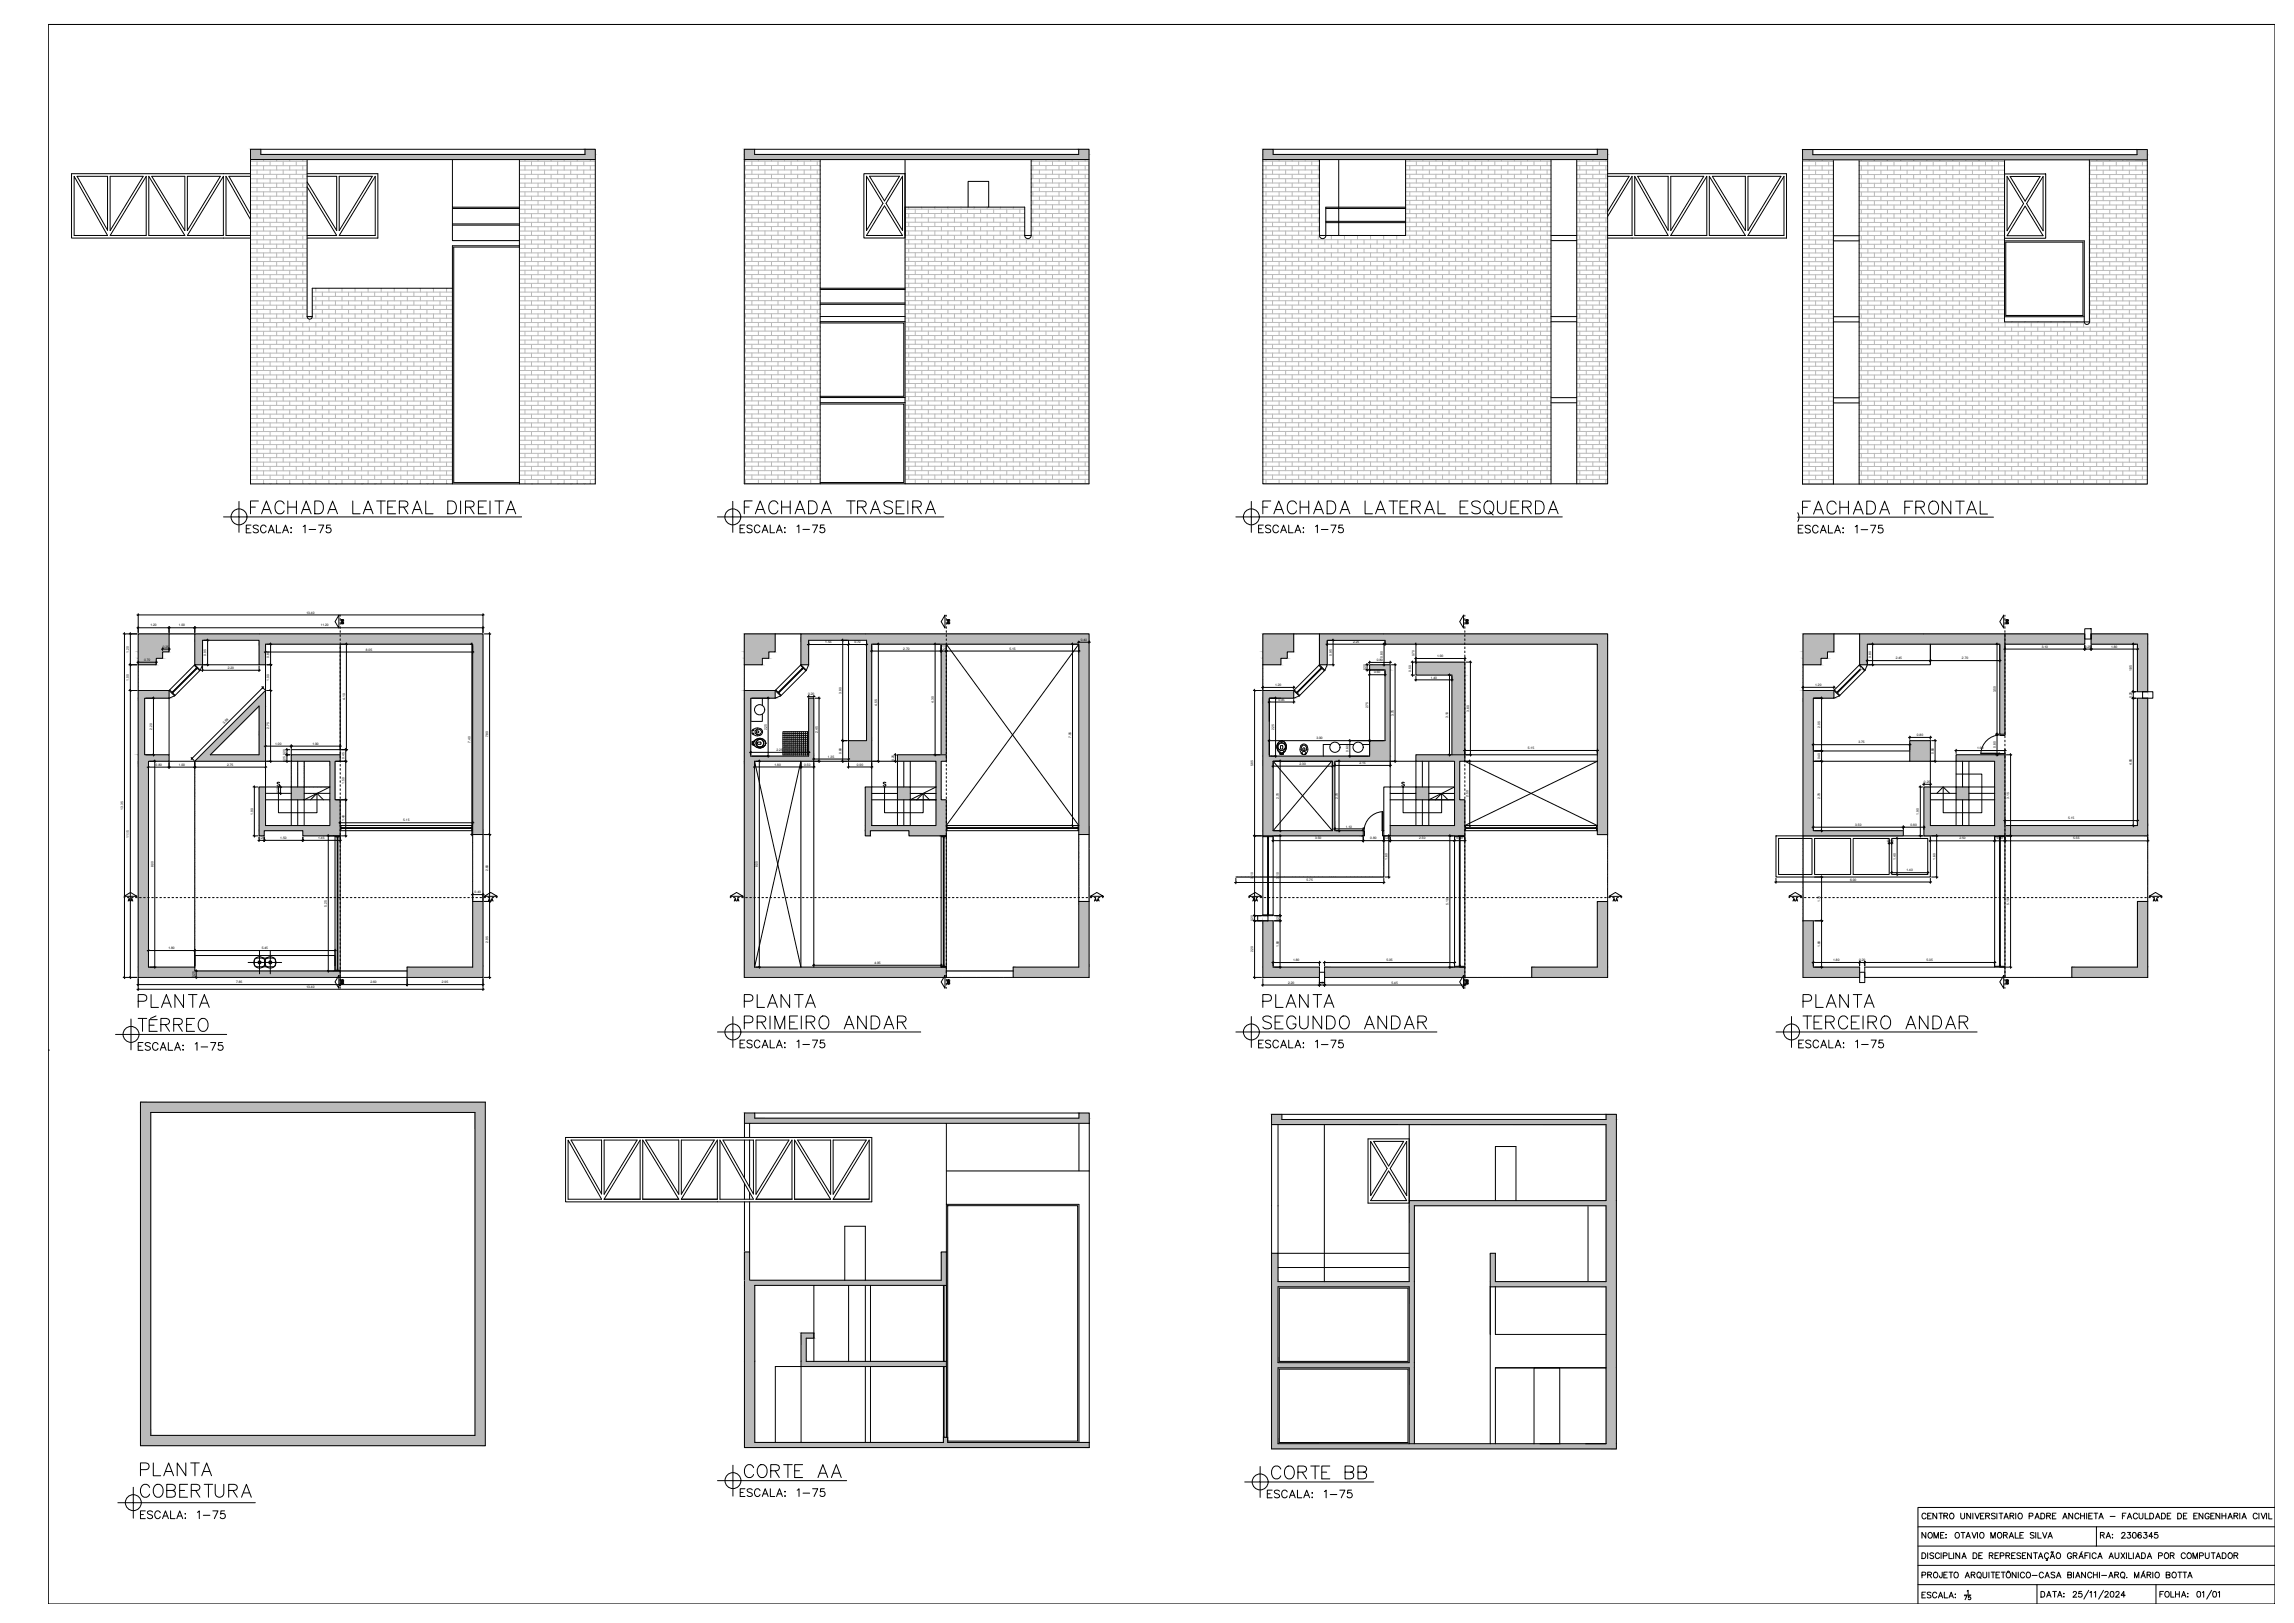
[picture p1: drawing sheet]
<svg xmlns="http://www.w3.org/2000/svg" width="1189mm" height="841mm" viewBox="0 0 1189 841" stroke-linecap="round" stroke-linejoin="round" font-family="sans-serif">
<defs><g id="words">
<text font-size="11.9" x="653" y="268">FACHADA LATERAL ESQUERDA</text>
<g font-size="11">
<text x="129" y="267">FACHADA LATERAL DIREITA</text>
<text x="385" y="267">FACHADA TRASEIRA</text>
<text x="933" y="268">FACHADA FRONTAL</text>
<text x="385" y="767">CORTE AA</text>
<text x="658" y="768">CORTE BB</text>
</g>
<g font-size="7.9">
<text x="382" y="544">ESCALA: 1-75</text>
<text x="651" y="544">ESCALA: 1-75</text>
<text x="931" y="544">ESCALA: 1-75</text>
<text x="382" y="777">ESCALA: 1-75</text>
<text x="655" y="778">ESCALA: 1-75</text>
</g>
<g font-size="7.5">
<text x="126" y="277">ESCALA: 1-75</text>
<text x="382" y="277">ESCALA: 1-75</text>
<text x="651" y="277">ESCALA: 1-75</text>
<text x="931" y="277">ESCALA: 1-75</text>
<text x="71" y="545">ESCALA: 1-75</text>
<text x="72" y="788">ESCALA: 1-75</text>
<text x="995" y="819">PROJETO ARQUITETÔNICO-CASA BIANCHI-ARQ. MÁRIO BOTTA</text>
</g>
<g font-size="6.6">
<text x="995" y="788">CENTRO UNIVERSITARIO PADRE ANCHIETA - FACULDADE DE ENGENHARIA CIVIL</text>
<text x="995" y="798">NOME: OTAVIO MORALE SILVA</text>
<text x="1087" y="798">RA: 2306345</text>
</g>
<g font-size="4.4">
<text x="493" y="325" transform="rotate(-90 493 325)">BB</text>
<text x="1042" y="325" transform="rotate(-90 1042 325)">BB</text>
<text x="65" y="468">AA</text>
<text x="252" y="468">AA</text>
<text x="379" y="468">AA</text>
<text x="566" y="468">AA</text>
<text x="648" y="468">AA</text>
<text x="835" y="468">AA</text>
<text x="928" y="468">AA</text>
<text x="1115" y="468">AA</text>
<text x="493" y="511" transform="rotate(-90 493 511)">BB</text>
<text x="1042" y="511" transform="rotate(-90 1042 511)">BB</text>
</g>
<g font-size="4">
<text x="179" y="325" transform="rotate(-90 179 325)">BB</text>
<text x="762" y="325" transform="rotate(-90 762 325)">BB</text>
<text x="179" y="511" transform="rotate(-90 179 511)">BB</text>
<text x="762" y="511" transform="rotate(-90 762 511)">BB</text>
</g>
<g font-size="1.7">
<text x="159" y="318">13.40</text>
<text x="78" y="325">1.20</text>
<text x="93" y="325">1.00</text>
<text x="166" y="325">11.20</text>
<text x="84" y="336">0.25</text>
<text x="428" y="333">1.55</text>
<text x="443" y="333">0.70</text>
<text x="560" y="332">0.40</text>
<text x="701" y="333">2.25</text>
<text x="1058" y="336">3.10</text>
<text x="1080" y="336">0.25</text>
<text x="1094" y="336">1.80</text>
<text x="67" y="338" transform="rotate(-90 67 338)">1.20</text>
<text x="107" y="340" transform="rotate(-90 107 340)">0.95</text>
<text x="140" y="341" transform="rotate(-90 140 341)">0.80</text>
<text x="190" y="337">8.05</text>
<text x="468" y="337">2.70</text>
<text x="487" y="337">0.20</text>
<text x="523" y="337">5.15</text>
<text x="690" y="340" transform="rotate(-90 690 340)">0.95</text>
<text x="717" y="341" transform="rotate(-90 717 341)">0.80</text>
<text x="733" y="340" transform="rotate(-90 733 340)">0.70</text>
<text x="745" y="341">1.90</text>
<text x="970" y="341" transform="rotate(-90 970 341)">0.80</text>
<text x="982" y="342">2.45</text>
<text x="1017" y="342">2.70</text>
<text x="75" y="342">0.70</text>
<text x="118" y="347">2.20</text>
<text x="708" y="347" transform="rotate(-90 708 347)">0.20</text>
<text x="714" y="343">0.80</text>
<text x="1105" y="348" transform="rotate(-90 1105 348)">1.85</text>
<text x="67" y="353" transform="rotate(-90 67 353)">1.00</text>
<text x="140" y="353" transform="rotate(-90 140 353)">1.00</text>
<text x="712" y="349">0.60</text>
<text x="731" y="348" transform="rotate(-90 731 348)">0.50</text>
<text x="741" y="352">1.40</text>
<text x="436" y="359" transform="rotate(-90 436 359)">3.90</text>
<text x="661" y="356">1.20</text>
<text x="941" y="355">1.20</text>
<text x="1034" y="359" transform="rotate(-90 1034 359)">3.50</text>
<text x="179" y="363" transform="rotate(-90 179 363)">4.10</text>
<text x="419" y="360">0.20</text>
<text x="455" y="366" transform="rotate(-90 455 366)">4.55</text>
<text x="484" y="364" transform="rotate(-90 484 364)">4.30</text>
<text x="663" y="363">0.95</text>
<text x="1105" y="362" transform="rotate(-90 1105 362)">0.25</text>
<text x="709" y="367" transform="rotate(-90 709 367)">2.75</text>
<text x="722" y="371" transform="rotate(-90 722 371)">3.75</text>
<text x="761" y="369" transform="rotate(-90 761 369)">3.60</text>
<text x="116" y="375" transform="rotate(-44 116 375)">3.89</text>
<text x="140" y="378" transform="rotate(-90 140 378)">2.75</text>
<text x="751" y="372" transform="rotate(-90 751 372)">3.10</text>
<text x="943" y="377" transform="rotate(-90 943 377)">2.05</text>
<text x="79" y="378" transform="rotate(-90 79 378)">2.20</text>
<text x="253" y="382" transform="rotate(-90 253 382)">7.80</text>
<text x="397" y="378" transform="rotate(-90 397 378)">2.25</text>
<text x="424" y="380" transform="rotate(-90 424 380)">2.45</text>
<text x="555" y="382" transform="rotate(-90 555 382)">7.05</text>
<text x="660" y="378" transform="rotate(-90 660 378)">2.25</text>
<text x="682" y="383">3.90</text>
<text x="993" y="381">0.80</text>
<text x="143" y="386">1.00</text>
<text x="162" y="386">1.90</text>
<text x="244" y="385" transform="rotate(-90 244 385)">7.40</text>
<text x="402" y="389">2.25</text>
<text x="699" y="389" transform="rotate(-90 699 389)">0.60</text>
<text x="792" y="388">5.15</text>
<text x="963" y="385">3.75</text>
<text x="1025" y="388">1.90</text>
<text x="1034" y="387" transform="rotate(-90 1034 387)">0.80</text>
<text x="148" y="395" transform="rotate(-90 148 395)">0.25</text>
<text x="148" y="391" transform="rotate(-90 148 391)">0.20</text>
<text x="178" y="393" transform="rotate(-90 178 393)">0.45</text>
<text x="429" y="393">1.35</text>
<text x="436" y="391" transform="rotate(-90 436 391)">0.80</text>
<text x="463" y="394" transform="rotate(-90 463 394)">0.25</text>
<text x="704" y="396">2.15</text>
<text x="943" y="393" transform="rotate(-90 943 393)">0.40</text>
<text x="1002" y="391" transform="rotate(-90 1002 391)">0.80</text>
<text x="81" y="397">0.80</text>
<text x="93" y="397">1.00</text>
<text x="118" y="397">2.75</text>
<text x="401" y="397">1.80</text>
<text x="417" y="397">0.50</text>
<text x="444" y="397">0.90</text>
<text x="650" y="397" transform="rotate(-90 650 397)">5.65</text>
<text x="674" y="396">2.30</text>
<text x="1105" y="396" transform="rotate(-90 1105 396)">4.95</text>
<text x="178" y="406" transform="rotate(-90 178 406)">1.50</text>
<text x="997" y="406">0.25</text>
<text x="145" y="411" transform="rotate(-90 145 411)">0.25</text>
<text x="761" y="413" transform="rotate(-90 761 413)">2.50</text>
<text x="1041" y="414" transform="rotate(-90 1041 414)">3.15</text>
<text x="64" y="420" transform="rotate(-90 64 420)">13.35</text>
<text x="663" y="414" transform="rotate(-90 663 414)">2.70</text>
<text x="693" y="414" transform="rotate(-90 693 414)">2.70</text>
<text x="943" y="414" transform="rotate(-90 943 414)">2.70</text>
<text x="131" y="422" transform="rotate(-90 131 422)">1.90</text>
<text x="178" y="425" transform="rotate(-90 178 425)">1.40</text>
<text x="209" y="426">5.15</text>
<text x="994" y="422" transform="rotate(-90 994 422)">1.90</text>
<text x="1072" y="425">5.15</text>
<text x="697" y="429">1.10</text>
<text x="961" y="428">3.50</text>
<text x="990" y="428">0.80</text>
<text x="67" y="434" transform="rotate(-90 67 434)">11.15</text>
<text x="134" y="435">0.20</text>
<text x="145" y="435">1.50</text>
<text x="165" y="435">1.45</text>
<text x="682" y="435">3.50</text>
<text x="710" y="435">0.80</text>
<text x="717" y="435">0.25</text>
<text x="736" y="435">2.50</text>
<text x="755" y="435">0.40</text>
<text x="978" y="436">0.10</text>
<text x="1015" y="435">2.50</text>
<text x="1035" y="435">0.40</text>
<text x="1074" y="435">5.55</text>
<text x="79" y="449" transform="rotate(-90 79 449)">8.00</text>
<text x="393" y="449" transform="rotate(-90 393 449)">8.00</text>
<text x="719" y="445" transform="rotate(-90 719 445)">1.60</text>
<text x="983" y="445" transform="rotate(-90 983 445)">1.40</text>
<text x="1003" y="445" transform="rotate(-90 1003 445)">1.60</text>
<text x="253" y="451" transform="rotate(-90 253 451)">2.60</text>
<text x="650" y="455" transform="rotate(-90 650 455)">3.10</text>
<text x="663" y="455" transform="rotate(-90 663 455)">3.10</text>
<text x="988" y="452">1.40</text>
<text x="677" y="457">5.75</text>
<text x="959" y="456">6.00</text>
<text x="246" y="463">0.40</text>
<text x="943" y="468" transform="rotate(-90 943 468)">1.70</text>
<text x="169" y="470" transform="rotate(-90 169 470)">5.25</text>
<text x="751" y="469" transform="rotate(-90 751 469)">5.10</text>
<text x="1041" y="469" transform="rotate(-90 1041 469)">5.10</text>
<text x="650" y="477" transform="rotate(-90 650 477)">0.20</text>
<text x="663" y="477" transform="rotate(-90 663 477)">0.20</text>
<text x="87" y="492">1.80</text>
<text x="136" y="492">5.45</text>
<text x="253" y="488" transform="rotate(-90 253 488)">2.95</text>
<text x="663" y="491" transform="rotate(-90 663 491)">1.80</text>
<text x="943" y="491" transform="rotate(-90 943 491)">1.80</text>
<text x="650" y="493" transform="rotate(-90 650 493)">2.20</text>
<text x="453" y="500">4.95</text>
<text x="670" y="498">1.80</text>
<text x="719" y="498">5.05</text>
<text x="950" y="498">1.80</text>
<text x="963" y="498">0.20</text>
<text x="998" y="498">5.05</text>
<text x="101" y="506" transform="rotate(-90 101 506)">0.25</text>
<text x="122" y="510">7.85</text>
<text x="192" y="510">2.60</text>
<text x="229" y="510">2.95</text>
<text x="668" y="510">2.20</text>
<text x="683" y="510">0.20</text>
<text x="721" y="510">5.45</text>
<text x="159" y="512">13.40</text>
</g>
</g></defs>
<!-- layer: HACHURA -->
<g fill="#bababa" stroke="#bababa" stroke-width=".52">
<path d="M138 358v4h-4z"/>
<path d="M73 571l178 5v-5zM73 571l178 5h-178z"/>
<path d="M246 576l5 168v-168zM246 576l5 168h-5z"/>
<path d="M73 576l5 168v-168zM73 576l5 168h-5z"/>
<path d="M73 744l178 5v-5zM73 744l178 5h-178z"/>
<path d="M303 77l6 3v-3zM303 77l6 3h-6z"/>
<path d="M130 77l5 3v-3zM130 77l5 3h-5z"/>
<path d="M130 80l179 3v-3zM130 80l179 3h-179z"/>
<path d="M559 77l5 3v-3zM559 77l5 3h-5z"/>
<path d="M386 77l5 3v-3zM386 77l5 3h-5z"/>
<path d="M386 80l178 3v-3zM386 80l178 3h-178z"/>
<path d="M559 577l6 2v-2zM559 577l6 2h-6z"/>
<path d="M386 577l5 2v-2zM386 577l5 2h-5z"/>
<path d="M386 579l179 3v-3zM386 579l179 3h-179z"/>
<path d="M488 649l2 14v-14zM488 649l2 14h-2z"/>
<path d="M386 663l104 3v-3zM386 663l104 3h-104z"/>
<path d="M415 691l7 2v-2zM415 691l7 2h-7z"/>
<path d="M415 693l3 12v-12zM415 693l3 12h-3z"/>
<path d="M386 666l5 39v-39zM386 666l5 39h-5z"/>
<path d="M415 705l75 3v-3zM415 705l75 3h-75z"/>
<path d="M386 705l5 42v-42zM386 705l5 42h-5z"/>
<path d="M386 747l179 3v-3zM386 747l179 3h-179z"/>
<path d="M489 745l2 2v-2zM489 745l2 2h-2z"/>
<path d="M386 649l2 14v-14zM386 649l2 14h-2z"/>
<path d="M828 77l5 3v-3zM828 77l5 3h-5z"/>
<path d="M654 77l6 3v-3zM654 77l6 3h-6z"/>
<path d="M654 80l179 3v-3zM654 80l179 3h-179z"/>
<path d="M832 577l6 3v-3zM832 577l6 3h-6z"/>
<path d="M659 577l5 3v-3zM659 577l5 3h-5z"/>
<path d="M659 580l179 3v-3zM659 580l179 3h-179z"/>
<path d="M662 583h176zM662 583h176z"/>
<path d="M832 583l6 39v-39zM832 583l6 39h-6z"/>
<path d="M730 622l108 3v-3zM730 622l108 3h-108z"/>
<path d="M730 625l3 39v-39zM730 625l3 39h-3z"/>
<path d="M659 649l3 15v-15zM659 649l3 15h-3z"/>
<path d="M659 664l74 3v-3zM659 664l74 3h-74z"/>
<path d="M730 667l3 39v-39zM730 667l3 39h-3z"/>
<path d="M659 667l3 39v-39zM659 667l3 39h-3z"/>
<path d="M832 625l6 84v-84zM832 625l6 84h-6z"/>
<path d="M659 706l74 3v-3zM659 706l74 3h-74z"/>
<path d="M832 709l6 39v-39zM832 709l6 39h-6z"/>
<path d="M730 709l3 39v-39zM730 709l3 39h-3z"/>
<path d="M659 709l3 39v-39zM659 709l3 39h-3z"/>
<path d="M659 748l179 3v-3zM659 748l179 3h-179z"/>
<path d="M772 649l3 15v-15zM772 649l3 15h-3z"/>
<path d="M772 664l60 3v-3zM772 664l60 3h-60z"/>
<path d="M1108 77l5 3v-3zM1108 77l5 3h-5z"/>
<path d="M934 77l5 3v-3zM934 77l5 3h-5z"/>
<path d="M934 80l179 3v-3zM934 80l179 3h-179z"/>
<path d="M101 328l149 4v-4zM101 328l149 4h-149z"/>
<path d="M134 332l116 2v-2zM134 332l116 2h-116z"/>
<path d="M72 328l16 10v-10zM72 328l16 10h-16z"/>
<path d="M72 338l12 3v-3zM72 338l12 3h-12z"/>
<path d="M134 334l4 10v-10zM134 334l4 10h-4z"/>
<path d="M101 332l4 12v-12zM101 332l4 12h-4z"/>
<path d="M72 341l9 3v-3zM72 341l9 3h-9z"/>
<path d="M72 358l16 4v-4zM72 358l16 4h-16z"/>
<path d="M134 362l4 4v-4zM134 362l4 4h-8z"/>
<path d="M134 366l4 14v-14zM134 366l4 14h-4z"/>
<path d="M130 366l-10 14 14-14zM130 366l-10 14h-5z"/>
<path d="M134 380l4 11v-11zM134 380l4 11h-4z"/>
<path d="M115 380l-6 11 11-11zM115 380l-6 11h-5z"/>
<path d="M72 362l3 29v-29zM72 362l3 29h-3z"/>
<path d="M151 391l25 3v-3zM151 391l25 3h-25z"/>
<path d="M104 391l34 3v-3zM104 391l34 3h-37z"/>
<path d="M72 391l16 3v-3zM72 391l16 3h-16z"/>
<path d="M171 394l3 20v-20zM171 394l3 20h-3z"/>
<path d="M151 408l7 6v-6zM151 408l7 6h-7z"/>
<path d="M171 414l5 14v-14zM171 414l5 14h-5z"/>
<path d="M134 408l4 20v-20zM134 408l4 20h-4z"/>
<path d="M134 428l42 2v-2zM134 428l42 2h-42z"/>
<path d="M245 334l5 98v-98zM245 334l5 98h-5z"/>
<path d="M157 430l19 3v-3zM157 430l19 3h-19z"/>
<path d="M134 430l3 3v-3zM134 430l3 3h-3z"/>
<path d="M245 467l5 34v-34zM245 467l5 34h-5z"/>
<path d="M72 394l5 107v-107zM72 394l5 107h-5z"/>
<path d="M72 501l29 2v-2zM72 501l29 2h-29z"/>
<path d="M211 501l39 5v-5zM211 501l39 5h-39z"/>
<path d="M72 503l104 3v-3zM72 503l104 3h-104z"/>
<path d="M488 334l2 1v-1zM488 334l2 1h-2z"/>
<path d="M488 337l2 54v-54zM488 337l2 54h-2z"/>
<path d="M415 328l149 4v-4zM415 328l149 4h-149z"/>
<path d="M449 332l115 2v-2zM449 332l115 2h-115z"/>
<path d="M386 328l16 10v-10zM386 328l16 10h-16z"/>
<path d="M386 338l12 3v-3zM386 338l12 3h-12z"/>
<path d="M415 332l4 12v-12zM415 332l4 12h-4z"/>
<path d="M386 341l9 3v-3zM386 341l9 3h-9z"/>
<path d="M386 358l16 4v-4zM386 358l16 4h-16z"/>
<path d="M449 334l3 50v-50zM449 334l3 50h-3z"/>
<path d="M419 362l3 30v-30zM419 362l3 30h-3z"/>
<path d="M386 362l3 30v-30zM386 362l3 30h-3z"/>
<path d="M465 391l25 3v-3zM465 391l25 3h-25z"/>
<path d="M440 384l12 10v-10zM440 384l12 10h-12z"/>
<path d="M386 392l36 2v-2zM386 392l36 2h-36z"/>
<path d="M485 394l3 20v-20zM485 394l3 20h-3z"/>
<path d="M465 408l7 6v-6zM465 408l7 6h-7z"/>
<path d="M485 414l5 14v-14zM485 414l5 14h-5z"/>
<path d="M448 408l4 20v-20zM448 408l4 20h-4z"/>
<path d="M448 428l42 2v-2zM448 428l42 2h-42z"/>
<path d="M559 334l5 98v-98zM559 334l5 98h-5z"/>
<path d="M471 430l19 3v-3zM471 430l19 3h-19z"/>
<path d="M448 430l3 3v-3zM448 430l3 3h-3z"/>
<path d="M559 467l5 34v-34zM559 467l5 34h-5z"/>
<path d="M386 394l5 107v-107zM386 394l5 107h-5z"/>
<path d="M525 501l39 5v-5zM525 501l39 5h-39z"/>
<path d="M386 501l104 5v-5zM386 501l104 5h-104z"/>
<path d="M734 343l25 7v-7zM734 343l25 7h-25z"/>
<path d="M752 350l7 41v-41zM752 350l7 41h-7z"/>
<path d="M686 501l73 4v-4zM686 501l73 4h-73z"/>
<path d="M758 505l1 1v-1zM758 505l1 1h-1z"/>
<path d="M686 505l72 1v-1zM686 505l72 1h-72z"/>
<path d="M684 328l149 4v-4zM684 328l149 4h-149z"/>
<path d="M718 332l115 2v-2zM718 332l115 2h-115z"/>
<path d="M654 328l16 10v-10zM654 328l16 10h-16z"/>
<path d="M654 338l13 3v-3zM654 338l13 3h-13z"/>
<path d="M684 332l4 12v-12zM684 332l4 12h-4z"/>
<path d="M654 341l10 3v-3zM654 341l10 3h-10z"/>
<path d="M710 344l10 3v-3zM710 344l10 3h-10z"/>
<path d="M654 358l16 4v-4zM654 358l16 4h-16z"/>
<path d="M718 347l2 37v-37zM718 347l2 37h-2z"/>
<path d="M710 384l10 8v-8zM710 384l10 8h-10z"/>
<path d="M654 362l4 30v-30zM654 362l4 30h-4z"/>
<path d="M734 391l25 3v-3zM734 391l25 3h-25z"/>
<path d="M654 392l66 2v-2zM654 392l66 2h-66z"/>
<path d="M754 394l2 20v-20zM754 394l2 20h-2z"/>
<path d="M734 408l6 6v-6zM734 408l6 6h-6z"/>
<path d="M754 414l5 14v-14zM754 414l5 14h-5z"/>
<path d="M690 394l2 36v-36zM690 394l2 36h-2z"/>
<path d="M654 394l6 36v-36zM654 394l6 36h-6z"/>
<path d="M828 334l5 98v-98zM828 334l5 98h-5z"/>
<path d="M720 428l39 5v-5zM720 428l39 5h-39z"/>
<path d="M654 430l52 3v-3zM654 430l52 3h-52z"/>
<path d="M828 467l5 34v-34zM828 467l5 34h-5z"/>
<path d="M654 477l6 24v-24zM654 477l6 24h-6z"/>
<path d="M794 501l39 5v-5zM794 501l39 5h-39z"/>
<path d="M654 501l30 5v-5zM654 501l30 5h-30z"/>
<path d="M1084 328l29 6v-6zM1084 328l29 6h-29z"/>
<path d="M1039 328l41 6v-6zM1039 328l41 6h-41z"/>
<path d="M1108 334l5 24v-24zM1108 334l5 24h-5z"/>
<path d="M1108 362l5 66v-66zM1108 362l5 66h-5z"/>
<path d="M1039 428l74 5v-5zM1039 428l74 5h-74z"/>
<path d="M964 328l75 6v-6zM964 328l75 6h-75z"/>
<path d="M934 328l16 10v-10zM934 328l16 10h-16z"/>
<path d="M934 338l13 3v-3zM934 338l13 3h-13z"/>
<path d="M964 334l4 10v-10zM964 334l4 10h-4z"/>
<path d="M934 341l10 3v-3zM934 341l10 3h-10z"/>
<path d="M934 358l16 4v-4zM934 358l16 4h-16z"/>
<path d="M1036 334l3 46v-46zM1036 334l3 46h-3z"/>
<path d="M1014 391l25 3v-3zM1014 391l25 3h-25z"/>
<path d="M990 384l10 10v-10zM990 384l10 10h-10z"/>
<path d="M1014 408l6 6v-6zM1014 408l6 6h-6z"/>
<path d="M1034 394l5 34v-34zM1034 394l5 34h-5z"/>
<path d="M997 408l3 20v-20zM997 408l3 20h-3z"/>
<path d="M934 362l6 68v-68zM934 362l6 68h-6z"/>
<path d="M997 428l42 5v-5zM997 428l42 5h-42z"/>
<path d="M934 430l52 3v-3zM934 430l52 3h-52z"/>
<path d="M1108 467l5 34v-34zM1108 467l5 34h-5z"/>
<path d="M934 477l6 24v-24zM934 477l6 24h-6z"/>
<path d="M1074 501l39 5v-5zM1074 501l39 5h-39z"/>
<path d="M934 501l30 5v-5zM934 501l30 5h-30z"/>
</g>
<!-- layer: TEXTOS -->
<g fill="none" stroke="#000" stroke-width=".52">
<path d="M124 260v8h-8M380 260v8h-8M648 260v8h-8M270 268h-146v8M489 268h-109v8M810 268h-162v8M932 268h101M72 519h2a1.7 1.7 0 0 0 2-2 1.7 1.7 0 0 0-2-2h-2v7M78 515v7h4M85 520h3M95 515v7l-4-7v7M98 515h4"/>
<path d="M100 515v7M104 520h4M386 519h3a1.7 1.7 0 0 0 1-2 1.7 1.7 0 0 0-1-2h-3v7M392 515v7h4M399 520h3M409 515v7l-4-7v7M412 515h4M414 515v7M418 520h4M654 519h3a1.7 1.7 0 0 0 2-2 1.7 1.7 0 0 0-2-2h-3v7M661 515v7h4M667 520h4"/>
<path d="M678 515v7l-4-7v7M680 515h5M683 515v7M687 520h3M934 519h3a1.7 1.7 0 0 0 2-2 1.7 1.7 0 0 0-2-2h-3v7M941 515v7h4M947 520h4M958 515v7l-5-7v7M960 515h5M963 515v7M967 520h3M68 528v8h-8"/>
<path d="M72 528h4M74 528v6M77 531h3M81 526l-3 2M81 528h-4v6h4M83 531h4l1-2-2-1h-3v6M84 522l2-7 3 7M86 531l2 3M90 531h4v-1v-2h-1h-3v6M92 531l2 3M97 531h2M101 528h-4v6h4"/>
<path d="M103 522l3-7 2 7M103 529a2.5 2.5 0 0 1 3-1 2.5 2.5 0 0 1 2 2v2a2.5 2.5 0 0 1-3 3 2.5 2.5 0 0 1-2-3zM117 536h-49v8M380 527v8h-8M386 530h3a1.8 1.8 0 0 0 1-2 1.8 1.8 0 0 0-1-2h-3v7M392 530l4-1 1-1-2-2h-3v7M395 530l2 3M398 522l2-7 3 7M399 526v7M402 533v-7l2 7 3-7v7M409 530h3M413 526h-4v7h4"/>
<path d="M415 526v7M417 522l3-7 3 7M418 530l4-1v-1l-1-2h-3v7M420 530l2 3M425 527a2.5 2.5 0 0 1 3 0 2.5 2.5 0 0 1 2 2v2a2.5 2.5 0 0 1-3 2 2.5 2.5 0 0 1-3-2zM438 533l2-7 3 7M438 531h4M449 526v7l-5-7v7M451 526h3a4 4 0 0 1 2 4 4 4 0 0 1-2 3h-3zM458 533l3-7 2 7M459 531h3M465 530l4-1 1-1-1-1-1-1h-3v7"/>
<path d="M467 530l3 3M477 535h-97v8M648 527v8h-8M659 527a2.5 2.5 0 0 0-3-1 2.5 2.5 0 0 0-2 2l1 1 3 1a1.5 1.5 0 0 1 0 3 3 3 0 0 1-4-1M661 530h2M665 526h-4v7h4M667 522l2-7 3 7M672 528a2.4 2.4 0 0 0-3-2 2.4 2.4 0 0 0-2 3v2a2.4 2.4 0 0 0 2 2 2.4 2.4 0 0 0 3-2h-2M674 526v5a2.2 2.2 0 0 0 2 2 2.2 2.2 0 0 0 2-2v-5M685 526v7l-5-7v7M686 522l3-7 2 7M687 526h3a4 4 0 0 1 2 4 4 4 0 0 1-2 3h-3z"/>
<path d="M695 527a2.5 2.5 0 0 1 3 0 2.5 2.5 0 0 1 1 2v2a2.5 2.5 0 0 1-2 2 2.5 2.5 0 0 1-3-2zM707 533l3-7 2 7M708 531h3M719 526v7l-5-7v7M721 526h2a4 4 0 0 1 3 4 4 4 0 0 1-3 3h-2zM728 533l2-7 3 7M729 531h3M735 530l4-1v-1l-1-2h-3v7M737 530l2 3M745 535h-97v8M928 527v8h-8M934 526h5"/>
<path d="M937 526v7M940 530h3M944 526h-4v7h4M946 530l4-1 1-1-1-1-1-1h-3v7M946 522l3-7 3 7M948 530l3 3M958 528a2.4 2.4 0 0 0-3-2 2.4 2.4 0 0 0-2 3v2a2.4 2.4 0 0 0 2 2 2.4 2.4 0 0 0 3-1M959 530h3M964 526h-5v7h5M966 526v7M966 522l3-7 2 7M968 530l4-1 1-1-2-2h-3v7"/>
<path d="M970 530l3 3M975 527a2.5 2.5 0 0 1 3 0 2.5 2.5 0 0 1 2 2v2a2.5 2.5 0 0 1-3 2 2.5 2.5 0 0 1-2-2zM988 533l2-7 3 7M989 531h3M999 526v7l-4-7v7M1002 526h2a4 4 0 0 1 2 4 4 4 0 0 1-2 3h-2zM1008 533l3-7 2 7M1009 531h4M1015 530l4-1 1-1-1-1-1-1h-3v7M1018 530l2 3M1025 535h-97v8M79 758v7h4"/>
<path d="M96 758v7l-4-7v7M99 758h4M101 758v7M380 759v8h-8M653 760v8h-8M69 771v8h-8M73 762h3a1.7 1.7 0 0 0 1-2 1.7 1.7 0 0 0-1-2h-3v7M78 771a2.4 2.4 0 0 0-3-2 2.4 2.4 0 0 0-2 3v1a2.4 2.4 0 0 0 2 3 2.4 2.4 0 0 0 3-2M80 770a2.5 2.5 0 0 1 3-1 2.5 2.5 0 0 1 2 3v1a2.5 2.5 0 0 1-3 3 2.5 2.5 0 0 1-3-3zM85 765l2-7 3 7M86 763h3M86 772h4l1-1v-1l-2-1h-3v7h3a1.8 1.8 0 0 0 2-2 1.8 1.8 0 0 0-2-2"/>
<path d="M93 772h3M97 769h-4v7h4M99 772h4l1-1-1-1-1-1h-3v7M101 772l3 4M105 765l2-7 3 7M105 763h4M106 769h4M108 769v7M112 769v5a2.2 2.2 0 0 0 2 2 2.2 2.2 0 0 0 2-2v-5M119 772h3l1-2-2-1h-2v7M121 772l2 4M125 776l3-7 2 7"/>
<path d="M126 774h3M132 779h-63v8M439 767h-59v8M712 768h-59v8"/>
<circle cx="124" cy="268" r="4"/>
<circle cx="380" cy="268" r="4"/>
<circle cx="649" cy="268" r="4"/>
<circle cx="68" cy="536" r="4"/>
<circle cx="380" cy="535" r="4"/>
<circle cx="649" cy="535" r="4"/>
<circle cx="928" cy="535" r="4"/>
<circle cx="69" cy="779" r="4"/>
<circle cx="380" cy="767" r="4"/>
<circle cx="653" cy="768" r="4"/>
</g>
<!-- layer: ALVENARIA -->
<g fill="none" stroke="#000" stroke-width=".52">
<path d="M135 77h168M303 77v3h-168v-3h-5v6M303 77h6v6M391 77h168M660 77h168M939 77h169M130 83v168h179v-168M130 83h179M159 83v81h3v-15h72M234 83v42h35M269 83v168M386 83v-6h5v3h168v-3h5v6"/>
<path d="M386 83h178M386 83v168h178v-168M425 83v168M469 83v168M534 83v39M654 83h179M654 83v168h179v-168M654 83v-6h6v3h168v-3h5v6M684 83v39h44v-39M694 83v39M804 83v168M817 83v168"/>
<path d="M934 83v168h179v-168M934 83v-6h5v3h169v-3h5v6M934 83h179M950 83v168M963 83v168M1039 83v84h44M1083 83v84M469 107h62v15M502 107v-13h10v13M687 107v15M269 127h-35v124M531 122a1.7 1.7 0 0 0 2 2 1.7 1.7 0 0 0 1-2"/>
<path d="M531 122h3M684 122a1.7 1.7 0 0 0 1 2 1.7 1.7 0 0 0 2-2M804 122h13M804 125h13M950 125h13M950 122h13M1039 125h41v42a1.4 1.4 0 0 0 2 1 1.4 1.4 0 0 0 1-1M159 164h3a1.3 1.3 0 0 1-2 1 1.3 1.3 0 0 1-1-1zM425 164h44M425 167h44M804 164h13M804 167h13"/>
<path d="M950 167h13M950 164h13M1039 164h41M425 206h44M425 209h44M804 206h13M804 209h13M950 209h13M950 206h13M72 328h16v10h-4v3h-3v3h-9zM101 328h149v104h-5v-98h-107v10h-4v-12h-29v12h-4zM386 328h16v10h-4v3h-3v3h-9z"/>
<path d="M415 328h149v104h-5v-98h-107v60h-12v-10h9v-52h-30v12h-4zM440 332v52M488 334v57M490 334v57M654 328h16v10h-3v3h-3v3h-10zM684 328h149v104h-5v-98h-110v-2h-30v12h-4zM934 328h16v10h-3v3h-3v3h-10zM964 328h75v52h-3v-46h-68v10h-4zM1000 334v10h-32M1039 328h41v6h-41M1080 326h4v5h-4zM1084 328h29v30h-5v-24h-24z"/>
<path d="M72 358h16v4h-13v29h13v3h-11v107h24v2h75v3h-104zM105 344h29M138 344v50h-50M138 358l-37 36M386 358h16v4h-13v30h30v-30h3v32h-31v107h99v5h-104zM654 358h16v4h-12v30h52v-8h8v-37h-8v-3h10v50h-28v36h14v3h-52zM934 358h16v4h-10v68h46v3h-52zM1110 358h6v4h-6zM88 362v29M109 391l25-25v25zM151 391h25v3h-2v20h2v19h-19v-3h-20v3h-3v-25h4v20h33v-34h-20zM415 394v107"/>
<path d="M440 394h-18v107M465 391h25v3h-2v20h2v19h-19v-3h-20v3h-3v-25h4v20h33v-34h-20zM660 394h30v36h-30zM660 394h30M752 391v-41h-18v-7h25v48h69M759 394h69M940 394h50M940 389h50M990 384h10v10h-10zM1014 391h25v42h-42v-25h3v20h34v-34h-20zM151 408h7v6h-7zM465 408h7v6h-7z"/>
<path d="M717 408h3v25h-3zM734 408h6v6h-6zM1014 408h6v6h-6zM720 428h34v-34h-20v-3h25v3h-3v20h3v19h-39M1034 434v67M1036 434h1M1036 434v67M1036 434v66M1037 434v67M1039 428h69v-66h5v71h-74v1h-5v-1M1039 434v67M245 467h5v39h-39v-5h34z"/>
<path d="M559 467h5v39h-39v-5h34zM652 474h5v3h-5zM654 477h6v24h24v5h-30zM934 477h6v24h24v5h-30zM1108 467h5v39h-39v-5h34zM684 504h2v5h-2zM686 501h73v5h-73zM794 501h34v-34h5v39h-39zM964 504h2v5h-2zM966 501h73v5h-73zM1034 501h5M1036 501v-1l1 1"/>
<path d="M1036 501h1M73 571h178v178h-178zM78 576h168v168h-168z"/>
</g>
<!-- layer: HACHURA -->
<g fill="none" stroke="#bababa" stroke-width=".52">
<path d="M130 84h29M130 86h29M130 88h29M130 90h29M130 93h29M130 95h29M130 97h29M130 99h29M133 84v2M133 88v2M133 93v2M133 97v2"/>
<path d="M137 83v1M137 86v2M137 90v3M137 95v2M137 99v3M140 84v2M140 88v2M140 93v2M140 97v2M143 83v1M143 86v2M143 90v3"/>
<path d="M143 95v2M143 99v3M147 84v2M147 88v2M147 93v2M147 97v2M150 83v1M150 86v2M150 90v3M150 95v2M150 99v3M154 84v2"/>
<path d="M154 88v2M154 93v2M154 97v2M157 83v1M157 86v2M157 90v3M157 95v2M157 99v3M269 84h40M269 86h40M269 88h40M269 90h40"/>
<path d="M269 93h40M269 95h40M269 97h40M269 99h40M272 83v1M272 86v2M272 90v3M272 95v2M272 99v3M275 84v2M275 88v2M275 93v2"/>
<path d="M275 97v2M279 83v1M279 86v2M279 90v3M279 95v2M279 99v3M282 84v2M282 88v2M282 93v2M282 97v2M286 83v1M286 86v2"/>
<path d="M286 90v3M286 95v2M286 99v3M289 84v2M289 88v2M289 93v2M289 97v2M292 83v1M292 86v2M292 90v3M292 95v2M292 99v3"/>
<path d="M296 84v2M296 88v2M296 93v2M296 97v2M299 83v1M299 86v2M299 90v3M299 95v2M299 99v3M303 84v2M303 88v2M303 93v2"/>
<path d="M303 97v2M306 83v1M306 86v2M306 90v3M306 95v2M306 99v3M386 84h39M386 86h39M386 90h39M386 93h39M386 95h39M386 99h39"/>
<path d="M386 88h39M386 97h39M386 83v1M386 86v2M386 90v3M386 95v2M386 99v3M390 84v2M390 88v2M390 93v2M390 97v2M393 83v1"/>
<path d="M393 86v2M393 90v3M393 95v2M393 99v3M396 84v2M396 88v2M396 93v2M396 97v2M400 83v1M400 86v2M400 90v3M400 95v2"/>
<path d="M400 99v3M403 84v2M403 88v2M403 93v2M403 97v2M407 83v1M407 86v2M407 90v3M407 95v2M407 99v3M410 84v2M410 88v2"/>
<path d="M410 93v2M410 97v2M413 83v1M413 86v2M413 90v3M413 95v2M413 99v3M417 84v2M417 88v2M417 93v2M417 97v2M420 83v1"/>
<path d="M420 86v2M420 90v3M420 95v2M420 99v3M424 84v2M424 88v2M424 93v2M424 97v2M534 84h30M534 86h30M534 90h30M534 93h30"/>
<path d="M534 95h30M534 99h30M534 88h30M534 97h30M535 83v1M535 86v2M535 90v3M535 95v2M535 99v3M539 84v2M539 88v2M539 93v2"/>
<path d="M539 97v2M542 83v1M542 86v2M542 90v3M542 95v2M542 99v3M545 84v2M545 88v2M545 93v2M545 97v2M549 83v1M549 86v2"/>
<path d="M549 90v3M549 95v2M549 99v3M552 84v2M552 88v2M552 93v2M552 97v2M556 83v1M556 86v2M556 90v3M556 95v2M556 99v3"/>
<path d="M559 84v2M559 88v2M559 93v2M559 97v2M562 83v1M562 86v2M562 90v3M562 95v2M562 99v3M654 84h30M654 86h30M654 90h30"/>
<path d="M654 93h30M654 95h30M654 99h30M654 88h30M654 97h30M656 83v1M656 86v2M656 90v3M656 95v2M656 99v3M659 84v2M659 88v2"/>
<path d="M659 93v2M659 97v2M663 83v1M663 86v2M663 90v3M663 95v2M663 99v3M666 84v2M666 88v2M666 93v2M666 97v2M670 83v1"/>
<path d="M670 86v2M670 90v3M670 95v2M670 99v3M673 84v2M673 88v2M673 93v2M673 97v2M676 83v1M676 86v2M676 90v3M676 95v2"/>
<path d="M676 99v3M680 84v2M680 88v2M680 93v2M680 97v2M683 83v1M683 86v2M683 90v3M683 95v2M683 99v3M728 84h76M728 86h76"/>
<path d="M728 90h76M728 93h76M728 95h76M728 99h76M728 88h76M728 97h76M731 83v1M731 86v2M731 90v3M731 95v2M731 99v3M734 84v2"/>
<path d="M734 88v2M734 93v2M734 97v2M737 83v1M737 86v2M737 90v3M737 95v2M737 99v3M741 84v2M741 88v2M741 93v2M741 97v2"/>
<path d="M744 83v1M744 86v2M744 90v3M744 95v2M744 99v3M748 84v2M748 88v2M748 93v2M748 97v2M751 83v1M751 86v2M751 90v3"/>
<path d="M751 95v2M751 99v3M754 84v2M754 88v2M754 93v2M754 97v2M758 83v1M758 86v2M758 90v3M758 95v2M758 99v3M761 84v2"/>
<path d="M761 88v2M761 93v2M761 97v2M765 83v1M765 86v2M765 90v3M765 95v2M765 99v3M768 84v2M768 88v2M768 93v2M768 97v2"/>
<path d="M771 83v1M771 86v2M771 90v3M771 95v2M771 99v3M775 84v2M775 88v2M775 93v2M775 97v2M778 83v1M778 86v2M778 90v3"/>
<path d="M778 95v2M778 99v3M781 84v2M781 88v2M781 93v2M781 97v2M785 83v1M785 86v2M785 90v3M785 95v2M785 99v3M788 84v2"/>
<path d="M788 88v2M788 93v2M788 97v2M792 83v1M792 86v2M792 90v3M792 95v2M792 99v3M795 84v2M795 88v2M795 93v2M795 97v2"/>
<path d="M798 83v1M798 86v2M798 90v3M798 95v2M798 99v3M802 84v2M802 88v2M802 93v2M802 97v2M817 84h16M817 86h16M817 90h16"/>
<path d="M817 93h16M817 95h16M817 99h16M817 88h16M817 97h16M819 83v1M819 86v2M819 90v3M819 95v2M819 99v3M822 84v2M822 88v2"/>
<path d="M822 93v2M822 97v2M825 83v1M825 86v2M825 90v3M825 95v2M825 99v3M829 84v2M829 88v2M829 93v2M829 97v2M832 83v1"/>
<path d="M832 86v2M832 90v3M832 95v2M832 99v3M938 83v1M938 86v2M938 90v3M938 95v2M938 99v3M941 84v2M941 88v2M941 93v2"/>
<path d="M941 97v2M944 83v1M944 86v2M944 90v3M944 95v2M944 99v3M948 84v2M948 88v2M948 93v2M948 97v2M950 84h-16v2h16M950 88h-16v2h16"/>
<path d="M950 93h-16v2h16M950 97h-16v2h16M963 84h76M963 88h76M963 90h76M963 93h76M963 97h76M963 99h76M963 86h76M963 95h76M965 83v1M965 86v2"/>
<path d="M965 90v3M965 95v2M965 99v3M968 84v2M968 88v2M968 93v2M968 97v2M971 83v1M971 86v2M971 90v3M971 95v2M971 99v3"/>
<path d="M975 84v2M975 88v2M975 93v2M975 97v2M978 83v1M978 86v2M978 90v3M978 95v2M978 99v3M982 84v2M982 88v2M982 93v2"/>
<path d="M982 97v2M985 83v1M985 86v2M985 90v3M985 95v2M985 99v3M988 84v2M988 88v2M988 93v2M988 97v2M992 83v1M992 86v2"/>
<path d="M992 90v3M992 95v2M992 99v3M995 84v2M995 88v2M995 93v2M995 97v2M999 83v1M999 86v2M999 90v3M999 95v2M999 99v3"/>
<path d="M1002 84v2M1002 88v2M1002 93v2M1002 97v2M1005 83v1M1005 86v2M1005 90v3M1005 95v2M1005 99v3M1009 84v2M1009 88v2M1009 93v2"/>
<path d="M1009 97v2M1012 83v1M1012 86v2M1012 90v3M1012 95v2M1012 99v3M1015 84v2M1015 88v2M1015 93v2M1015 97v2M1019 83v1M1019 86v2"/>
<path d="M1019 90v3M1019 95v2M1019 99v3M1022 84v2M1022 88v2M1022 93v2M1022 97v2M1026 83v1M1026 86v2M1026 90v3M1026 95v2M1026 99v3"/>
<path d="M1029 84v2M1029 88v2M1029 93v2M1029 97v2M1032 83v1M1032 86v2M1032 90v3M1032 95v2M1032 99v3M1036 84v2M1036 88v2M1036 93v2"/>
<path d="M1036 97v2M1083 84h30M1083 88h30M1083 90h30M1083 93h30M1083 97h30M1083 99h30M1083 86h30M1083 95h30M1083 84v2M1083 88v2M1083 93v2"/>
<path d="M1083 97v2M1087 83v1M1087 86v2M1087 90v3M1087 95v2M1087 99v3M1090 84v2M1090 88v2M1090 93v2M1090 97v2M1093 83v1M1093 86v2"/>
<path d="M1093 90v3M1093 95v2M1093 99v3M1097 84v2M1097 88v2M1097 93v2M1097 97v2M1100 83v1M1100 86v2M1100 90v3M1100 95v2M1100 99v3"/>
<path d="M1104 84v2M1104 88v2M1104 93v2M1104 97v2M1107 83v1M1107 86v2M1107 90v3M1107 95v2M1107 99v3M1110 84v2M1110 88v2M1110 93v2"/>
<path d="M1110 97v2M130 102h29M130 104h29M130 106h29M130 108h29M130 111h29M130 113h29M130 115h29M130 117h29M130 120h29M133 102v2M133 106v2"/>
<path d="M133 111v2M133 115v2M133 120v2M137 104v2M137 108v3M137 113v2M137 117v3M140 102v2M140 106v2M140 111v2M140 115v2M140 120v2"/>
<path d="M143 104v2M143 108v3M143 113v2M143 117v3M147 102v2M147 106v2M147 111v2M147 115v2M147 120v2M150 104v2M150 108v3M150 113v2"/>
<path d="M150 117v3M154 102v2M154 106v2M154 111v2M154 115v2M154 120v2M157 104v2M157 108v3M157 113v2M157 117v3M269 102h40M269 104h40"/>
<path d="M269 106h40M269 108h40M269 111h40M269 113h40M269 115h40M269 117h40M269 120h40M272 104v2M272 108v3M272 113v2M272 117v3M275 102v2"/>
<path d="M275 106v2M275 111v2M275 115v2M275 120v2M279 104v2M279 108v3M279 113v2M279 117v3M282 102v2M282 106v2M282 111v2M282 115v2"/>
<path d="M282 120v2M286 104v2M286 108v3M286 113v2M286 117v3M289 102v2M289 106v2M289 111v2M289 115v2M289 120v2M292 104v2M292 108v3"/>
<path d="M292 113v2M292 117v3M296 102v2M296 106v2M296 111v2M296 115v2M296 120v2M299 104v2M299 108v3M299 113v2M299 117v3M303 102v2"/>
<path d="M303 106v2M303 111v2M303 115v2M303 120v2M306 104v2M306 108v3M306 113v2M306 117v3M386 102h39M386 106h39M386 108h39M386 115h39"/>
<path d="M386 117h39M386 104h39M386 111h39M386 113h39M386 120h39M386 104v2M386 108v3M386 113v2M386 117v3M390 102v2M390 106v2M390 111v2"/>
<path d="M390 115v2M390 120v2M393 104v2M393 108v3M393 113v2M393 117v3M396 102v2M396 106v2M396 111v2M396 115v2M396 120v2M400 104v2"/>
<path d="M400 108v3M400 113v2M400 117v3M403 102v2M403 106v2M403 111v2M403 115v2M403 120v2M407 104v2M407 108v3M407 113v2M407 117v3"/>
<path d="M410 102v2M410 106v2M410 111v2M410 115v2M410 120v2M413 104v2M413 108v3M413 113v2M413 117v3M417 102v2M417 106v2M417 111v2"/>
<path d="M417 115v2M417 120v2M420 104v2M420 108v3M420 113v2M420 117v3M424 102v2M424 106v2M424 111v2M424 115v2M424 120v2M469 108h62"/>
<path d="M469 115h62M469 117h62M469 111h62M469 113h62M469 120h62M471 107v1M471 111v2M471 115v2M471 120v2M474 108v3M474 113v2M474 117v3"/>
<path d="M478 107v1M478 111v2M478 115v2M478 120v2M481 108v3M481 113v2M481 117v3M484 107v1M484 111v2M484 115v2M484 120v2M488 108v3"/>
<path d="M488 113v2M488 117v3M491 107v1M491 111v2M491 115v2M491 120v2M495 108v3M495 113v2M495 117v3M498 107v1M498 111v2M498 115v2"/>
<path d="M498 120v2M501 108v3M501 113v2M501 117v3M505 107v1M505 111v2M505 115v2M505 120v2M508 108v3M508 113v2M508 117v3M512 107v1"/>
<path d="M512 111v2M512 115v2M512 120v2M515 108v3M515 113v2M515 117v3M518 107v1M518 111v2M518 115v2M518 120v2M522 108v3M522 113v2"/>
<path d="M522 117v3M525 107v1M525 111v2M525 115v2M525 120v2M529 108v3M529 113v2M529 117v3M534 102h30M534 106h30M534 108h30M534 115h30"/>
<path d="M534 117h30M534 104h30M534 111h30M534 113h30M534 120h30M535 104v2M535 108v3M535 113v2M535 117v3M539 102v2M539 106v2M539 111v2"/>
<path d="M539 115v2M539 120v2M542 104v2M542 108v3M542 113v2M542 117v3M545 102v2M545 106v2M545 111v2M545 115v2M545 120v2M549 104v2"/>
<path d="M549 108v3M549 113v2M549 117v3M552 102v2M552 106v2M552 111v2M552 115v2M552 120v2M556 104v2M556 108v3M556 113v2M556 117v3"/>
<path d="M559 102v2M559 106v2M559 111v2M559 115v2M559 120v2M562 104v2M562 108v3M562 113v2M562 117v3M654 102h30M654 106h30M654 108h30"/>
<path d="M654 113h30M654 115h30M654 117h30M654 104h30M654 111h30M654 120h30M656 104v2M656 108v3M656 113v2M656 117v3M659 102v2M659 106v2"/>
<path d="M659 111v2M659 115v2M659 120v2M663 104v2M663 108v3M663 113v2M663 117v3M666 102v2M666 106v2M666 111v2M666 115v2M666 120v2"/>
<path d="M670 104v2M670 108v3M670 113v2M670 117v3M673 102v2M673 106v2M673 111v2M673 115v2M673 120v2M676 104v2M676 108v3M676 113v2"/>
<path d="M676 117v3M680 102v2M680 106v2M680 111v2M680 115v2M680 120v2M683 104v2M683 108v3M683 113v2M683 117v3M728 102h76M728 106h76"/>
<path d="M728 108h76M728 113h76M728 115h76M728 117h76M728 104h76M728 111h76M728 120h76M731 104v2M731 108v3M731 113v2M731 117v3M734 102v2"/>
<path d="M734 106v2M734 111v2M734 115v2M734 120v2M737 104v2M737 108v3M737 113v2M737 117v3M741 102v2M741 106v2M741 111v2M741 115v2"/>
<path d="M741 120v2M744 104v2M744 108v3M744 113v2M744 117v3M748 102v2M748 106v2M748 111v2M748 115v2M748 120v2M751 104v2M751 108v3"/>
<path d="M751 113v2M751 117v3M754 102v2M754 106v2M754 111v2M754 115v2M754 120v2M758 104v2M758 108v3M758 113v2M758 117v3M761 102v2"/>
<path d="M761 106v2M761 111v2M761 115v2M761 120v2M765 104v2M765 108v3M765 113v2M765 117v3M768 102v2M768 106v2M768 111v2M768 115v2"/>
<path d="M768 120v2M771 104v2M771 108v3M771 113v2M771 117v3M775 102v2M775 106v2M775 111v2M775 115v2M775 120v2M778 104v2M778 108v3"/>
<path d="M778 113v2M778 117v3M781 102v2M781 106v2M781 111v2M781 115v2M781 120v2M785 104v2M785 108v3M785 113v2M785 117v3M788 102v2"/>
<path d="M788 106v2M788 111v2M788 115v2M788 120v2M792 104v2M792 108v3M792 113v2M792 117v3M795 102v2M795 106v2M795 111v2M795 115v2"/>
<path d="M795 120v2M798 104v2M798 108v3M798 113v2M798 117v3M802 102v2M802 106v2M802 111v2M802 115v2M802 120v2M817 102h16M817 106h16"/>
<path d="M817 108h16M817 113h16M817 115h16M817 117h16M817 104h16M817 111h16M817 120h16M819 104v2M819 108v3M819 113v2M819 117v3M822 102v2"/>
<path d="M822 106v2M822 111v2M822 115v2M822 120v2M825 104v2M825 108v3M825 113v2M825 117v3M829 102v2M829 106v2M829 111v2M829 115v2"/>
<path d="M829 120v2M832 104v2M832 108v3M832 113v2M832 117v3M938 104v2M938 109v2M938 113v2M938 118v2M941 102v2M941 106v3M941 111v2"/>
<path d="M941 115v3M941 120v2M944 104v2M944 109v2M944 113v2M944 118v2M948 102v2M948 106v3M948 111v2M948 115v3M948 120v2M950 102h-16v2h16"/>
<path d="M950 106h-16v3h16M950 111h-16v2h16M950 115h-16v3h16M950 120h-16v2h16M963 104h76M963 106h76M963 111h76M963 113h76M963 115h76M963 120h76M963 102h76M963 109h76"/>
<path d="M963 118h76M965 104v2M965 109v2M965 113v2M965 118v2M968 102v2M968 106v3M968 111v2M968 115v3M968 120v2M971 104v2M971 109v2"/>
<path d="M971 113v2M971 118v2M975 102v2M975 106v3M975 111v2M975 115v3M975 120v2M978 104v2M978 109v2M978 113v2M978 118v2M982 102v2"/>
<path d="M982 106v3M982 111v2M982 115v3M982 120v2M985 104v2M985 109v2M985 113v2M985 118v2M988 102v2M988 106v3M988 111v2M988 115v3"/>
<path d="M988 120v2M992 104v2M992 109v2M992 113v2M992 118v2M995 102v2M995 106v3M995 111v2M995 115v3M995 120v2M999 104v2M999 109v2"/>
<path d="M999 113v2M999 118v2M1002 102v2M1002 106v3M1002 111v2M1002 115v3M1002 120v2M1005 104v2M1005 109v2M1005 113v2M1005 118v2M1009 102v2"/>
<path d="M1009 106v3M1009 111v2M1009 115v3M1009 120v2M1012 104v2M1012 109v2M1012 113v2M1012 118v2M1015 102v2M1015 106v3M1015 111v2M1015 115v3"/>
<path d="M1015 120v2M1019 104v2M1019 109v2M1019 113v2M1019 118v2M1022 102v2M1022 106v3M1022 111v2M1022 115v3M1022 120v2M1026 104v2M1026 109v2"/>
<path d="M1026 113v2M1026 118v2M1029 102v2M1029 106v3M1029 111v2M1029 115v3M1029 120v2M1032 104v2M1032 109v2M1032 113v2M1032 118v2M1036 102v2"/>
<path d="M1036 106v3M1036 111v2M1036 115v3M1036 120v2M1083 104h30M1083 106h30M1083 111h30M1083 113h30M1083 115h30M1083 120h30M1083 102h30M1083 109h30"/>
<path d="M1083 118h30M1083 102v2M1083 106v3M1083 111v2M1083 115v3M1083 120v2M1087 104v2M1087 109v2M1087 113v2M1087 118v2M1090 102v2M1090 106v3"/>
<path d="M1090 111v2M1090 115v3M1090 120v2M1093 104v2M1093 109v2M1093 113v2M1093 118v2M1097 102v2M1097 106v3M1097 111v2M1097 115v3M1097 120v2"/>
<path d="M1100 104v2M1100 109v2M1100 113v2M1100 118v2M1104 102v2M1104 106v3M1104 111v2M1104 115v3M1104 120v2M1107 104v2M1107 109v2M1107 113v2"/>
<path d="M1107 118v2M1110 102v2M1110 106v3M1110 111v2M1110 115v3M1110 120v2M130 122h29M130 124h29M130 127h29M130 129h29M130 131h29M130 133h29"/>
<path d="M130 136h29M130 138h29M133 124v3M133 129v2M133 133v3M133 138v2M137 122v2M137 127v2M137 131v2M137 136v2M140 124v3M140 129v2"/>
<path d="M140 133v3M140 138v2M143 122v2M143 127v2M143 131v2M143 136v2M147 124v3M147 129v2M147 133v3M147 138v2M150 122v2M150 127v2"/>
<path d="M150 131v2M150 136v2M154 124v3M154 129v2M154 133v3M154 138v2M157 122v2M157 127v2M157 131v2M157 136v2M269 122h40M269 124h40"/>
<path d="M269 127h40M269 129h40M269 131h40M269 133h40M269 136h40M269 138h40M272 122v2M272 127v2M272 131v2M272 136v2M275 124v3M275 129v2"/>
<path d="M275 133v3M275 138v2M279 122v2M279 127v2M279 131v2M279 136v2M282 124v3M282 129v2M282 133v3M282 138v2M286 122v2M286 127v2"/>
<path d="M286 131v2M286 136v2M289 124v3M289 129v2M289 133v3M289 138v2M292 122v2M292 127v2M292 131v2M292 136v2M296 124v3M296 129v2"/>
<path d="M296 133v3M296 138v2M299 122v2M299 127v2M299 131v2M299 136v2M303 124v3M303 129v2M303 133v3M303 138v2M306 122v2M306 127v2"/>
<path d="M306 131v2M306 136v2M386 122h39M386 124h39M386 129h39M386 131h39M386 133h39M386 138h39M386 126h39M386 135h39M386 122v2M386 126v3"/>
<path d="M386 131v2M386 135v3M390 124v2M390 129v2M390 133v2M390 138v2M393 122v2M393 126v3M393 131v2M393 135v3M396 124v2M396 129v2"/>
<path d="M396 133v2M396 138v2M400 122v2M400 126v3M400 131v2M400 135v3M403 124v2M403 129v2M403 133v2M403 138v2M407 122v2M407 126v3"/>
<path d="M407 131v2M407 135v3M410 124v2M410 129v2M410 133v2M410 138v2M413 122v2M413 126v3M413 131v2M413 135v3M417 124v2M417 129v2"/>
<path d="M417 133v2M417 138v2M420 122v2M420 126v3M420 131v2M420 135v3M424 124v2M424 129v2M424 133v2M424 138v2M469 122h62M469 124h95"/>
<path d="M469 129h95M469 131h95M469 133h95M469 138h95M469 126h95M469 135h95M471 124v2M471 129v2M471 133v2M471 138v2M474 122v2M474 126v3"/>
<path d="M474 131v2M474 135v3M478 124v2M478 129v2M478 133v2M478 138v2M481 122v2M481 126v3M481 131v2M481 135v3M484 124v2M484 129v2"/>
<path d="M484 133v2M484 138v2M488 122v2M488 126v3M488 131v2M488 135v3M491 124v2M491 129v2M491 133v2M491 138v2M495 122v2M495 126v3"/>
<path d="M495 131v2M495 135v3M498 124v2M498 129v2M498 133v2M498 138v2M501 122v2M501 126v3M501 131v2M501 135v3M505 124v2M505 129v2"/>
<path d="M505 133v2M505 138v2M508 122v2M508 126v3M508 131v2M508 135v3M512 124v2M512 129v2M512 133v2M512 138v2M515 122v2M515 126v3"/>
<path d="M515 131v2M515 135v3M518 124v2M518 129v2M518 133v2M518 138v2M522 122v2M522 126v3M522 131v2M522 135v3M525 124v2M525 129v2"/>
<path d="M525 133v2M525 138v2M529 122v2M529 126v3M529 131v2M529 135v3M532 124v2M532 129v2M532 133v2M532 138v2M534 122h30M535 122v2"/>
<path d="M535 126v3M535 131v2M535 135v3M539 124v2M539 129v2M539 133v2M539 138v2M542 122v2M542 126v3M542 131v2M542 135v3M545 124v2"/>
<path d="M545 129v2M545 133v2M545 138v2M549 122v2M549 126v3M549 131v2M549 135v3M552 124v2M552 129v2M552 133v2M552 138v2M556 122v2"/>
<path d="M556 126v3M556 131v2M556 135v3M559 124v2M559 129v2M559 133v2M559 138v2M562 122v2M562 126v3M562 131v2M562 135v3M654 122h30"/>
<path d="M654 124h150M654 129h150M654 131h150M654 133h150M654 138h150M654 126h150M654 135h150M656 122v2M656 126v3M656 131v2M656 135v3M659 124v2"/>
<path d="M659 129v2M659 133v2M659 138v2M663 122v2M663 126v3M663 131v2M663 135v3M666 124v2M666 129v2M666 133v2M666 138v2M670 122v2"/>
<path d="M670 126v3M670 131v2M670 135v3M673 124v2M673 129v2M673 133v2M673 138v2M676 122v2M676 126v3M676 131v2M676 135v3M680 124v2"/>
<path d="M680 129v2M680 133v2M680 138v2M683 122v2M683 126v3M683 131v2M683 135v3M687 124v2M687 129v2M687 133v2M687 138v2M690 122v2"/>
<path d="M690 126v3M690 131v2M690 135v3M693 124v2M693 129v2M693 133v2M693 138v2M697 122v2M697 126v3M697 131v2M697 135v3M700 124v2"/>
<path d="M700 129v2M700 133v2M700 138v2M704 122v2M704 126v3M704 131v2M704 135v3M707 124v2M707 129v2M707 133v2M707 138v2M710 122v2"/>
<path d="M710 126v3M710 131v2M710 135v3M714 124v2M714 129v2M714 133v2M714 138v2M717 122v2M717 126v3M717 131v2M717 135v3M720 124v2"/>
<path d="M720 129v2M720 133v2M720 138v2M724 122v2M724 126v3M724 131v2M724 135v3M727 124v2M727 129v2M727 133v2M727 138v2M728 122h76"/>
<path d="M731 122v2M731 126v3M731 131v2M731 135v3M734 124v2M734 129v2M734 133v2M734 138v2M737 122v2M737 126v3M737 131v2M737 135v3"/>
<path d="M741 124v2M741 129v2M741 133v2M741 138v2M744 122v2M744 126v3M744 131v2M744 135v3M748 124v2M748 129v2M748 133v2M748 138v2"/>
<path d="M751 122v2M751 126v3M751 131v2M751 135v3M754 124v2M754 129v2M754 133v2M754 138v2M758 122v2M758 126v3M758 131v2M758 135v3"/>
<path d="M761 124v2M761 129v2M761 133v2M761 138v2M765 122v2M765 126v3M765 131v2M765 135v3M768 124v2M768 129v2M768 133v2M768 138v2"/>
<path d="M771 122v2M771 126v3M771 131v2M771 135v3M775 124v2M775 129v2M775 133v2M775 138v2M778 122v2M778 126v3M778 131v2M778 135v3"/>
<path d="M781 124v2M781 129v2M781 133v2M781 138v2M785 122v2M785 126v3M785 131v2M785 135v3M788 124v2M788 129v2M788 133v2M788 138v2"/>
<path d="M792 122v2M792 126v3M792 131v2M792 135v3M795 124v2M795 129v2M795 133v2M795 138v2M798 122v2M798 126v3M798 131v2M798 135v3"/>
<path d="M802 124v2M802 129v2M802 133v2M802 138v2M817 122h16M817 124h16M817 129h16M817 131h16M817 133h16M817 138h16M817 126h16M817 135h16"/>
<path d="M819 122v2M819 126v3M819 131v2M819 135v3M822 124v2M822 129v2M822 133v2M822 138v2M825 122v2M825 126v3M825 131v2M825 135v3"/>
<path d="M829 124v2M829 129v2M829 133v2M829 138v2M832 122v2M832 126v3M832 131v2M832 135v3M938 122v2M938 127v2M938 131v2M938 136v2"/>
<path d="M941 124v3M941 129v2M941 133v3M941 138v2M944 122v2M944 127v2M944 131v2M944 136v2M948 124v3M948 129v2M948 133v3M948 138v2"/>
<path d="M950 124h-16v3h16M950 129h-16v2h16M950 133h-16v3h16M950 138h-16v2h16M963 122h76M963 127h76M963 129h76M963 131h76M963 136h76M963 138h76M963 124h76M963 133h76"/>
<path d="M965 122v2M965 127v2M965 131v2M965 136v2M968 124v3M968 129v2M968 133v3M968 138v2M971 122v2M971 127v2M971 131v2M971 136v2"/>
<path d="M975 124v3M975 129v2M975 133v3M975 138v2M978 122v2M978 127v2M978 131v2M978 136v2M982 124v3M982 129v2M982 133v3M982 138v2"/>
<path d="M985 122v2M985 127v2M985 131v2M985 136v2M988 124v3M988 129v2M988 133v3M988 138v2M992 122v2M992 127v2M992 131v2M992 136v2"/>
<path d="M995 124v3M995 129v2M995 133v3M995 138v2M999 122v2M999 127v2M999 131v2M999 136v2M1002 124v3M1002 129v2M1002 133v3M1002 138v2"/>
<path d="M1005 122v2M1005 127v2M1005 131v2M1005 136v2M1009 124v3M1009 129v2M1009 133v3M1009 138v2M1012 122v2M1012 127v2M1012 131v2M1012 136v2"/>
<path d="M1015 124v3M1015 129v2M1015 133v3M1015 138v2M1019 122v2M1019 127v2M1019 131v2M1019 136v2M1022 124v3M1022 129v2M1022 133v3M1022 138v2"/>
<path d="M1026 122v2M1026 127v2M1026 131v2M1026 136v2M1029 124v3M1029 129v2M1029 133v3M1029 138v2M1032 122v2M1032 127v2M1032 131v2M1032 136v2"/>
<path d="M1036 124v3M1036 129v2M1036 133v3M1036 138v2M1083 122h30M1083 127h30M1083 129h30M1083 131h30M1083 136h30M1083 138h30M1083 124h30M1083 133h30"/>
<path d="M1083 124v3M1083 129v2M1083 133v3M1083 138v2M1087 122v2M1087 127v2M1087 131v2M1087 136v2M1090 124v3M1090 129v2M1090 133v3M1090 138v2"/>
<path d="M1093 122v2M1093 127v2M1093 131v2M1093 136v2M1097 124v3M1097 129v2M1097 133v3M1097 138v2M1100 122v2M1100 127v2M1100 131v2M1100 136v2"/>
<path d="M1104 124v3M1104 129v2M1104 133v3M1104 138v2M1107 122v2M1107 127v2M1107 131v2M1107 136v2M1110 124v3M1110 129v2M1110 133v3M1110 138v2"/>
<path d="M130 140h29M130 142h29M130 145h29M130 147h29M130 149h29M130 151h29M130 154h29M130 156h29M130 158h29M133 142v3M133 147v2M133 151v3"/>
<path d="M133 156v2M137 140v2M137 145v2M137 149v2M137 154v2M137 158v2M140 142v3M140 147v2M140 151v3M140 156v2M143 140v2M143 145v2"/>
<path d="M143 149v2M143 154v2M143 158v2M147 142v3M147 147v2M147 151v3M147 156v2M150 140v2M150 145v2M150 149v2M150 154v2M150 158v2"/>
<path d="M154 142v3M154 147v2M154 151v3M154 156v2M157 140v2M157 145v2M157 149v2M157 154v2M157 158v2M162 151h72M162 154h72M162 156h72"/>
<path d="M162 158h72M164 149v2M164 154v2M164 158v2M167 151v3M167 156v2M170 149v2M170 154v2M170 158v2M174 151v3M174 156v2M177 149v2"/>
<path d="M177 154v2M177 158v2M181 151v3M181 156v2M184 149v2M184 154v2M184 158v2M187 151v3M187 156v2M191 149v2M191 154v2M191 158v2"/>
<path d="M194 151v3M194 156v2M198 149v2M198 154v2M198 158v2M201 151v3M201 156v2M204 149v2M204 154v2M204 158v2M208 151v3M208 156v2"/>
<path d="M211 149v2M211 154v2M211 158v2M214 151v3M214 156v2M218 149v2M218 154v2M218 158v2M221 151v3M221 156v2M225 149v2M225 154v2"/>
<path d="M225 158v2M228 151v3M228 156v2M231 149v2M231 154v2M231 158v2M269 140h40M269 142h40M269 145h40M269 147h40M269 149h40M269 151h40"/>
<path d="M269 154h40M269 156h40M269 158h40M272 140v2M272 145v2M272 149v2M272 154v2M272 158v2M275 142v3M275 147v2M275 151v3M275 156v2"/>
<path d="M279 140v2M279 145v2M279 149v2M279 154v2M279 158v2M282 142v3M282 147v2M282 151v3M282 156v2M286 140v2M286 145v2M286 149v2"/>
<path d="M286 154v2M286 158v2M289 142v3M289 147v2M289 151v3M289 156v2M292 140v2M292 145v2M292 149v2M292 154v2M292 158v2M296 142v3"/>
<path d="M296 147v2M296 151v3M296 156v2M299 140v2M299 145v2M299 149v2M299 154v2M299 158v2M303 142v3M303 147v2M303 151v3M303 156v2"/>
<path d="M306 140v2M306 145v2M306 149v2M306 154v2M306 158v2M386 140h39M386 147h39M386 154h39M386 156h39M386 142h39M386 144h39M386 149h39"/>
<path d="M386 151h39M386 158h39M386 140v2M386 144v3M386 149v2M386 154v2M386 158v2M390 142v2M390 147v2M390 151v3M390 156v2M393 140v2"/>
<path d="M393 144v3M393 149v2M393 154v2M393 158v2M396 142v2M396 147v2M396 151v3M396 156v2M400 140v2M400 144v3M400 149v2M400 154v2"/>
<path d="M400 158v2M403 142v2M403 147v2M403 151v3M403 156v2M407 140v2M407 144v3M407 149v2M407 154v2M407 158v2M410 142v2M410 147v2"/>
<path d="M410 151v3M410 156v2M413 140v2M413 144v3M413 149v2M413 154v2M413 158v2M417 142v2M417 147v2M417 151v3M417 156v2M420 140v2"/>
<path d="M420 144v3M420 149v2M420 154v2M420 158v2M424 142v2M424 147v2M424 151v3M424 156v2M469 140h95M469 147h95M469 154h95M469 156h95"/>
<path d="M469 142h95M469 144h95M469 149h95M469 151h95M469 158h95M471 142v2M471 147v2M471 151v3M471 156v2M474 140v2M474 144v3M474 149v2"/>
<path d="M474 154v2M474 158v2M478 142v2M478 147v2M478 151v3M478 156v2M481 140v2M481 144v3M481 149v2M481 154v2M481 158v2M484 142v2"/>
<path d="M484 147v2M484 151v3M484 156v2M488 140v2M488 144v3M488 149v2M488 154v2M488 158v2M491 142v2M491 147v2M491 151v3M491 156v2"/>
<path d="M495 140v2M495 144v3M495 149v2M495 154v2M495 158v2M498 142v2M498 147v2M498 151v3M498 156v2M501 140v2M501 144v3M501 149v2"/>
<path d="M501 154v2M501 158v2M505 142v2M505 147v2M505 151v3M505 156v2M508 140v2M508 144v3M508 149v2M508 154v2M508 158v2M512 142v2"/>
<path d="M512 147v2M512 151v3M512 156v2M515 140v2M515 144v3M515 149v2M515 154v2M515 158v2M518 142v2M518 147v2M518 151v3M518 156v2"/>
<path d="M522 140v2M522 144v3M522 149v2M522 154v2M522 158v2M525 142v2M525 147v2M525 151v3M525 156v2M529 140v2M529 144v3M529 149v2"/>
<path d="M529 154v2M529 158v2M532 142v2M532 147v2M532 151v3M532 156v2M535 140v2M535 144v3M535 149v2M535 154v2M535 158v2M539 142v2"/>
<path d="M539 147v2M539 151v3M539 156v2M542 140v2M542 144v3M542 149v2M542 154v2M542 158v2M545 142v2M545 147v2M545 151v3M545 156v2"/>
<path d="M549 140v2M549 144v3M549 149v2M549 154v2M549 158v2M552 142v2M552 147v2M552 151v3M552 156v2M556 140v2M556 144v3M556 149v2"/>
<path d="M556 154v2M556 158v2M559 142v2M559 147v2M559 151v3M559 156v2M562 140v2M562 144v3M562 149v2M562 154v2M562 158v2M654 140h150"/>
<path d="M654 145h150M654 147h150M654 151h150M654 154h150M654 156h150M654 142h150M654 149h150M654 158h150M656 140v2M656 145v2M656 149v2M656 154v2"/>
<path d="M656 158v2M659 142v3M659 147v2M659 151v3M659 156v2M663 140v2M663 145v2M663 149v2M663 154v2M663 158v2M666 142v3M666 147v2"/>
<path d="M666 151v3M666 156v2M670 140v2M670 145v2M670 149v2M670 154v2M670 158v2M673 142v3M673 147v2M673 151v3M673 156v2M676 140v2"/>
<path d="M676 145v2M676 149v2M676 154v2M676 158v2M680 142v3M680 147v2M680 151v3M680 156v2M683 140v2M683 145v2M683 149v2M683 154v2"/>
<path d="M683 158v2M687 142v3M687 147v2M687 151v3M687 156v2M690 140v2M690 145v2M690 149v2M690 154v2M690 158v2M693 142v3M693 147v2"/>
<path d="M693 151v3M693 156v2M697 140v2M697 145v2M697 149v2M697 154v2M697 158v2M700 142v3M700 147v2M700 151v3M700 156v2M704 140v2"/>
<path d="M704 145v2M704 149v2M704 154v2M704 158v2M707 142v3M707 147v2M707 151v3M707 156v2M710 140v2M710 145v2M710 149v2M710 154v2"/>
<path d="M710 158v2M714 142v3M714 147v2M714 151v3M714 156v2M717 140v2M717 145v2M717 149v2M717 154v2M717 158v2M720 142v3M720 147v2"/>
<path d="M720 151v3M720 156v2M724 140v2M724 145v2M724 149v2M724 154v2M724 158v2M727 142v3M727 147v2M727 151v3M727 156v2M731 140v2"/>
<path d="M731 145v2M731 149v2M731 154v2M731 158v2M734 142v3M734 147v2M734 151v3M734 156v2M737 140v2M737 145v2M737 149v2M737 154v2"/>
<path d="M737 158v2M741 142v3M741 147v2M741 151v3M741 156v2M744 140v2M744 145v2M744 149v2M744 154v2M744 158v2M748 142v3M748 147v2"/>
<path d="M748 151v3M748 156v2M751 140v2M751 145v2M751 149v2M751 154v2M751 158v2M754 142v3M754 147v2M754 151v3M754 156v2M758 140v2"/>
<path d="M758 145v2M758 149v2M758 154v2M758 158v2M761 142v3M761 147v2M761 151v3M761 156v2M765 140v2M765 145v2M765 149v2M765 154v2"/>
<path d="M765 158v2M768 142v3M768 147v2M768 151v3M768 156v2M771 140v2M771 145v2M771 149v2M771 154v2M771 158v2M775 142v3M775 147v2"/>
<path d="M775 151v3M775 156v2M778 140v2M778 145v2M778 149v2M778 154v2M778 158v2M781 142v3M781 147v2M781 151v3M781 156v2M785 140v2"/>
<path d="M785 145v2M785 149v2M785 154v2M785 158v2M788 142v3M788 147v2M788 151v3M788 156v2M792 140v2M792 145v2M792 149v2M792 154v2"/>
<path d="M792 158v2M795 142v3M795 147v2M795 151v3M795 156v2M798 140v2M798 145v2M798 149v2M798 154v2M798 158v2M802 142v3M802 147v2"/>
<path d="M802 151v3M802 156v2M817 140h16M817 145h16M817 147h16M817 151h16M817 154h16M817 156h16M817 142h16M817 149h16M817 158h16M819 140v2"/>
<path d="M819 145v2M819 149v2M819 154v2M819 158v2M822 142v3M822 147v2M822 151v3M822 156v2M825 140v2M825 145v2M825 149v2M825 154v2"/>
<path d="M825 158v2M829 142v3M829 147v2M829 151v3M829 156v2M832 140v2M832 145v2M832 149v2M832 154v2M832 158v2M938 140v2M938 145v2"/>
<path d="M938 149v2M938 154v2M938 158v2M941 142v3M941 147v2M941 151v3M941 156v2M944 140v2M944 145v2M944 149v2M944 154v2M944 158v2"/>
<path d="M948 142v3M948 147v2M948 151v3M948 156v2M950 142h-16v3h16M950 147h-16v2h16M950 151h-16v3h16M950 156h-16v2h16M963 142h76M963 145h76M963 149h76M963 151h76"/>
<path d="M963 154h76M963 158h76M963 140h76M963 147h76M963 156h76M965 140v2M965 145v2M965 149v2M965 154v2M965 158v2M968 142v3M968 147v2"/>
<path d="M968 151v3M968 156v2M971 140v2M971 145v2M971 149v2M971 154v2M971 158v2M975 142v3M975 147v2M975 151v3M975 156v2M978 140v2"/>
<path d="M978 145v2M978 149v2M978 154v2M978 158v2M982 142v3M982 147v2M982 151v3M982 156v2M985 140v2M985 145v2M985 149v2M985 154v2"/>
<path d="M985 158v2M988 142v3M988 147v2M988 151v3M988 156v2M992 140v2M992 145v2M992 149v2M992 154v2M992 158v2M995 142v3M995 147v2"/>
<path d="M995 151v3M995 156v2M999 140v2M999 145v2M999 149v2M999 154v2M999 158v2M1002 142v3M1002 147v2M1002 151v3M1002 156v2M1005 140v2"/>
<path d="M1005 145v2M1005 149v2M1005 154v2M1005 158v2M1009 142v3M1009 147v2M1009 151v3M1009 156v2M1012 140v2M1012 145v2M1012 149v2M1012 154v2"/>
<path d="M1012 158v2M1015 142v3M1015 147v2M1015 151v3M1015 156v2M1019 140v2M1019 145v2M1019 149v2M1019 154v2M1019 158v2M1022 142v3M1022 147v2"/>
<path d="M1022 151v3M1022 156v2M1026 140v2M1026 145v2M1026 149v2M1026 154v2M1026 158v2M1029 142v3M1029 147v2M1029 151v3M1029 156v2M1032 140v2"/>
<path d="M1032 145v2M1032 149v2M1032 154v2M1032 158v2M1036 142v3M1036 147v2M1036 151v3M1036 156v2M1083 142h30M1083 145h30M1083 149h30M1083 151h30"/>
<path d="M1083 154h30M1083 158h30M1083 140h30M1083 147h30M1083 156h30M1083 142v3M1083 147v2M1083 151v3M1083 156v2M1087 140v2M1087 145v2M1087 149v2"/>
<path d="M1087 154v2M1087 158v2M1090 142v3M1090 147v2M1090 151v3M1090 156v2M1093 140v2M1093 145v2M1093 149v2M1093 154v2M1093 158v2M1097 142v3"/>
<path d="M1097 147v2M1097 151v3M1097 156v2M1100 140v2M1100 145v2M1100 149v2M1100 154v2M1100 158v2M1104 142v3M1104 147v2M1104 151v3M1104 156v2"/>
<path d="M1107 140v2M1107 145v2M1107 149v2M1107 154v2M1107 158v2M1110 142v3M1110 147v2M1110 151v3M1110 156v2M130 160h29M130 163h29M130 165h29"/>
<path d="M130 167h104M130 169h104M130 172h104M130 174h104M130 176h104M130 178h104M133 160v3M133 165v2M133 169v3M133 174v2M133 178v3M137 163v2"/>
<path d="M137 167v2M137 172v2M137 176v2M140 160v3M140 165v2M140 169v3M140 174v2M140 178v3M143 163v2M143 167v2M143 172v2M143 176v2"/>
<path d="M147 160v3M147 165v2M147 169v3M147 174v2M147 178v3M150 163v2M150 167v2M150 172v2M150 176v2M154 160v3M154 165v2M154 169v3"/>
<path d="M154 174v2M154 178v3M157 163v2M157 167v2M157 172v2M157 176v2M160 165v2M160 169v3M160 174v2M160 178v3M161 165h73M162 160h72"/>
<path d="M162 163h72M164 163v2M164 167v2M164 172v2M164 176v2M167 160v3M167 165v2M167 169v3M167 174v2M167 178v3M170 163v2M170 167v2"/>
<path d="M170 172v2M170 176v2M174 160v3M174 165v2M174 169v3M174 174v2M174 178v3M177 163v2M177 167v2M177 172v2M177 176v2M181 160v3"/>
<path d="M181 165v2M181 169v3M181 174v2M181 178v3M184 163v2M184 167v2M184 172v2M184 176v2M187 160v3M187 165v2M187 169v3M187 174v2"/>
<path d="M187 178v3M191 163v2M191 167v2M191 172v2M191 176v2M194 160v3M194 165v2M194 169v3M194 174v2M194 178v3M198 163v2M198 167v2"/>
<path d="M198 172v2M198 176v2M201 160v3M201 165v2M201 169v3M201 174v2M201 178v3M204 163v2M204 167v2M204 172v2M204 176v2M208 160v3"/>
<path d="M208 165v2M208 169v3M208 174v2M208 178v3M211 163v2M211 167v2M211 172v2M211 176v2M214 160v3M214 165v2M214 169v3M214 174v2"/>
<path d="M214 178v3M218 163v2M218 167v2M218 172v2M218 176v2M221 160v3M221 165v2M221 169v3M221 174v2M221 178v3M225 163v2M225 167v2"/>
<path d="M225 172v2M225 176v2M228 160v3M228 165v2M228 169v3M228 174v2M228 178v3M231 163v2M231 167v2M231 172v2M231 176v2M269 160h40"/>
<path d="M269 163h40M269 165h40M269 167h40M269 169h40M269 172h40M269 174h40M269 176h40M269 178h40M272 163v2M272 167v2M272 172v2M272 176v2"/>
<path d="M275 160v3M275 165v2M275 169v3M275 174v2M275 178v3M279 163v2M279 167v2M279 172v2M279 176v2M282 160v3M282 165v2M282 169v3"/>
<path d="M282 174v2M282 178v3M286 163v2M286 167v2M286 172v2M286 176v2M289 160v3M289 165v2M289 169v3M289 174v2M289 178v3M292 163v2"/>
<path d="M292 167v2M292 172v2M292 176v2M296 160v3M296 165v2M296 169v3M296 174v2M296 178v3M299 163v2M299 167v2M299 172v2M299 176v2"/>
<path d="M303 160v3M303 165v2M303 169v3M303 174v2M303 178v3M306 163v2M306 167v2M306 172v2M306 176v2M386 160h39M386 163h39M386 167h39"/>
<path d="M386 169h39M386 172h39M386 176h39M386 178h39M386 165h39M386 174h39M386 163v2M386 167v2M386 172v2M386 176v2M390 160v3M390 165v2"/>
<path d="M390 169v3M390 174v2M390 178v3M393 163v2M393 167v2M393 172v2M393 176v2M396 160v3M396 165v2M396 169v3M396 174v2M396 178v3"/>
<path d="M400 163v2M400 167v2M400 172v2M400 176v2M403 160v3M403 165v2M403 169v3M403 174v2M403 178v3M407 163v2M407 167v2M407 172v2"/>
<path d="M407 176v2M410 160v3M410 165v2M410 169v3M410 174v2M410 178v3M413 163v2M413 167v2M413 172v2M413 176v2M417 160v3M417 165v2"/>
<path d="M417 169v3M417 174v2M417 178v3M420 163v2M420 167v2M420 172v2M420 176v2M424 160v3M424 165v2M424 169v3M424 174v2M424 178v3"/>
<path d="M469 160h95M469 163h95M469 167h95M469 169h95M469 172h95M469 176h95M469 178h95M469 165h95M469 174h95M471 160v3M471 165v2M471 169v3"/>
<path d="M471 174v2M471 178v3M474 163v2M474 167v2M474 172v2M474 176v2M478 160v3M478 165v2M478 169v3M478 174v2M478 178v3M481 163v2"/>
<path d="M481 167v2M481 172v2M481 176v2M484 160v3M484 165v2M484 169v3M484 174v2M484 178v3M488 163v2M488 167v2M488 172v2M488 176v2"/>
<path d="M491 160v3M491 165v2M491 169v3M491 174v2M491 178v3M495 163v2M495 167v2M495 172v2M495 176v2M498 160v3M498 165v2M498 169v3"/>
<path d="M498 174v2M498 178v3M501 163v2M501 167v2M501 172v2M501 176v2M505 160v3M505 165v2M505 169v3M505 174v2M505 178v3M508 163v2"/>
<path d="M508 167v2M508 172v2M508 176v2M512 160v3M512 165v2M512 169v3M512 174v2M512 178v3M515 163v2M515 167v2M515 172v2M515 176v2"/>
<path d="M518 160v3M518 165v2M518 169v3M518 174v2M518 178v3M522 163v2M522 167v2M522 172v2M522 176v2M525 160v3M525 165v2M525 169v3"/>
<path d="M525 174v2M525 178v3M529 163v2M529 167v2M529 172v2M529 176v2M532 160v3M532 165v2M532 169v3M532 174v2M532 178v3M535 163v2"/>
<path d="M535 167v2M535 172v2M535 176v2M539 160v3M539 165v2M539 169v3M539 174v2M539 178v3M542 163v2M542 167v2M542 172v2M542 176v2"/>
<path d="M545 160v3M545 165v2M545 169v3M545 174v2M545 178v3M549 163v2M549 167v2M549 172v2M549 176v2M552 160v3M552 165v2M552 169v3"/>
<path d="M552 174v2M552 178v3M556 163v2M556 167v2M556 172v2M556 176v2M559 160v3M559 165v2M559 169v3M559 174v2M559 178v3M562 163v2"/>
<path d="M562 167v2M562 172v2M562 176v2M654 160h150M654 163h150M654 167h150M654 169h150M654 172h150M654 176h150M654 178h150M654 165h150M654 174h150"/>
<path d="M656 163v2M656 167v2M656 172v2M656 176v2M659 160v3M659 165v2M659 169v3M659 174v2M659 178v3M663 163v2M663 167v2M663 172v2"/>
<path d="M663 176v2M666 160v3M666 165v2M666 169v3M666 174v2M666 178v3M670 163v2M670 167v2M670 172v2M670 176v2M673 160v3M673 165v2"/>
<path d="M673 169v3M673 174v2M673 178v3M676 163v2M676 167v2M676 172v2M676 176v2M680 160v3M680 165v2M680 169v3M680 174v2M680 178v3"/>
<path d="M683 163v2M683 167v2M683 172v2M683 176v2M687 160v3M687 165v2M687 169v3M687 174v2M687 178v3M690 163v2M690 167v2M690 172v2"/>
<path d="M690 176v2M693 160v3M693 165v2M693 169v3M693 174v2M693 178v3M697 163v2M697 167v2M697 172v2M697 176v2M700 160v3M700 165v2"/>
<path d="M700 169v3M700 174v2M700 178v3M704 163v2M704 167v2M704 172v2M704 176v2M707 160v3M707 165v2M707 169v3M707 174v2M707 178v3"/>
<path d="M710 163v2M710 167v2M710 172v2M710 176v2M714 160v3M714 165v2M714 169v3M714 174v2M714 178v3M717 163v2M717 167v2M717 172v2"/>
<path d="M717 176v2M720 160v3M720 165v2M720 169v3M720 174v2M720 178v3M724 163v2M724 167v2M724 172v2M724 176v2M727 160v3M727 165v2"/>
<path d="M727 169v3M727 174v2M727 178v3M731 163v2M731 167v2M731 172v2M731 176v2M734 160v3M734 165v2M734 169v3M734 174v2M734 178v3"/>
<path d="M737 163v2M737 167v2M737 172v2M737 176v2M741 160v3M741 165v2M741 169v3M741 174v2M741 178v3M744 163v2M744 167v2M744 172v2"/>
<path d="M744 176v2M748 160v3M748 165v2M748 169v3M748 174v2M748 178v3M751 163v2M751 167v2M751 172v2M751 176v2M754 160v3M754 165v2"/>
<path d="M754 169v3M754 174v2M754 178v3M758 163v2M758 167v2M758 172v2M758 176v2M761 160v3M761 165v2M761 169v3M761 174v2M761 178v3"/>
<path d="M765 163v2M765 167v2M765 172v2M765 176v2M768 160v3M768 165v2M768 169v3M768 174v2M768 178v3M771 163v2M771 167v2M771 172v2"/>
<path d="M771 176v2M775 160v3M775 165v2M775 169v3M775 174v2M775 178v3M778 163v2M778 167v2M778 172v2M778 176v2M781 160v3M781 165v2"/>
<path d="M781 169v3M781 174v2M781 178v3M785 163v2M785 167v2M785 172v2M785 176v2M788 160v3M788 165v2M788 169v3M788 174v2M788 178v3"/>
<path d="M792 163v2M792 167v2M792 172v2M792 176v2M795 160v3M795 165v2M795 169v3M795 174v2M795 178v3M798 163v2M798 167v2M798 172v2"/>
<path d="M798 176v2M802 160v3M802 165v2M802 169v3M802 174v2M802 178v3M817 160h16M817 163h16M817 167h16M817 169h16M817 172h16M817 176h16"/>
<path d="M817 178h16M817 165h16M817 174h16M819 163v2M819 167v2M819 172v2M819 176v2M822 160v3M822 165v2M822 169v3M822 174v2M822 178v3"/>
<path d="M825 163v2M825 167v2M825 172v2M825 176v2M829 160v3M829 165v2M829 169v3M829 174v2M829 178v3M832 163v2M832 167v2M832 172v2"/>
<path d="M832 176v2M938 163v2M938 167v2M938 172v2M938 176v3M941 160v3M941 165v2M941 169v3M941 174v2M941 179v2M944 163v2M944 167v2"/>
<path d="M944 172v2M944 176v3M948 160v3M948 165v2M948 169v3M948 174v2M948 179v2M950 160h-16v3h16M950 165h-16v2h16M950 169h-16v3h16M950 174h-16v2h16M950 179h-16v2h16"/>
<path d="M963 167h117M963 169h150M963 172h150M963 174h150M963 176h150M963 179h150M963 160h76M963 165h76M963 163h76M965 163v2M965 167v2M965 172v2"/>
<path d="M965 176v3M968 160v3M968 165v2M968 169v3M968 174v2M968 179v2M971 163v2M971 167v2M971 172v2M971 176v3M975 160v3M975 165v2"/>
<path d="M975 169v3M975 174v2M975 179v2M978 163v2M978 167v2M978 172v2M978 176v3M982 160v3M982 165v2M982 169v3M982 174v2M982 179v2"/>
<path d="M985 163v2M985 167v2M985 172v2M985 176v3M988 160v3M988 165v2M988 169v3M988 174v2M988 179v2M992 163v2M992 167v2M992 172v2"/>
<path d="M992 176v3M995 160v3M995 165v2M995 169v3M995 174v2M995 179v2M999 163v2M999 167v2M999 172v2M999 176v3M1002 160v3M1002 165v2"/>
<path d="M1002 169v3M1002 174v2M1002 179v2M1005 163v2M1005 167v2M1005 172v2M1005 176v3M1009 160v3M1009 165v2M1009 169v3M1009 174v2M1009 179v2"/>
<path d="M1012 163v2M1012 167v2M1012 172v2M1012 176v3M1015 160v3M1015 165v2M1015 169v3M1015 174v2M1015 179v2M1019 163v2M1019 167v2M1019 172v2"/>
<path d="M1019 176v3M1022 160v3M1022 165v2M1022 169v3M1022 174v2M1022 179v2M1026 163v2M1026 167v2M1026 172v2M1026 176v3M1029 160v3M1029 165v2"/>
<path d="M1029 169v3M1029 174v2M1029 179v2M1032 163v2M1032 167v2M1032 172v2M1032 176v3M1036 160v3M1036 165v2M1036 169v3M1036 174v2M1036 179v2"/>
<path d="M1039 167v2M1039 172v2M1039 176v3M1043 167h.1M1043 169v3M1043 174v2M1043 179v2M1046 167v2M1046 172v2M1046 176v3M1049 167h.1M1049 169v3"/>
<path d="M1049 174v2M1049 179v2M1053 167v2M1053 172v2M1053 176v3M1056 167h.1M1056 169v3M1056 174v2M1056 179v2M1059 167v2M1059 172v2M1059 176v3"/>
<path d="M1063 167h.1M1063 169v3M1063 174v2M1063 179v2M1066 167v2M1066 172v2M1066 176v3M1070 167h.1M1070 169v3M1070 174v2M1070 179v2M1073 167v2"/>
<path d="M1073 172v2M1073 176v3M1076 167h.1M1076 169v3M1076 174v2M1076 179v2M1080 167v2M1080 172v2M1080 176v3M1083 167h30M1083 160h30M1083 165h30"/>
<path d="M1083 163h30M1083 160v3M1083 165v2M1083 169v3M1083 174v2M1083 179v2M1087 163v2M1087 167v2M1087 172v2M1087 176v3M1090 160v3M1090 165v2"/>
<path d="M1090 169v3M1090 174v2M1090 179v2M1093 163v2M1093 167v2M1093 172v2M1093 176v3M1097 160v3M1097 165v2M1097 169v3M1097 174v2M1097 179v2"/>
<path d="M1100 163v2M1100 167v2M1100 172v2M1100 176v3M1104 160v3M1104 165v2M1104 169v3M1104 174v2M1104 179v2M1107 163v2M1107 167v2M1107 172v2"/>
<path d="M1107 176v3M1110 160v3M1110 165v2M1110 169v3M1110 174v2M1110 179v2M130 181h104M130 183h104M130 185h104M130 188h104M130 190h104M130 192h104"/>
<path d="M130 194h104M130 197h104M130 199h104M133 183v2M133 188v2M133 192v2M133 197v2M137 181v2M137 185v3M137 190v2M137 194v3M137 199v2"/>
<path d="M140 183v2M140 188v2M140 192v2M140 197v2M143 181v2M143 185v3M143 190v2M143 194v3M143 199v2M147 183v2M147 188v2M147 192v2"/>
<path d="M147 197v2M150 181v2M150 185v3M150 190v2M150 194v3M150 199v2M154 183v2M154 188v2M154 192v2M154 197v2M157 181v2M157 185v3"/>
<path d="M157 190v2M157 194v3M157 199v2M160 183v2M160 188v2M160 192v2M160 197v2M164 181v2M164 185v3M164 190v2M164 194v3M164 199v2"/>
<path d="M167 183v2M167 188v2M167 192v2M167 197v2M170 181v2M170 185v3M170 190v2M170 194v3M170 199v2M174 183v2M174 188v2M174 192v2"/>
<path d="M174 197v2M177 181v2M177 185v3M177 190v2M177 194v3M177 199v2M181 183v2M181 188v2M181 192v2M181 197v2M184 181v2M184 185v3"/>
<path d="M184 190v2M184 194v3M184 199v2M187 183v2M187 188v2M187 192v2M187 197v2M191 181v2M191 185v3M191 190v2M191 194v3M191 199v2"/>
<path d="M194 183v2M194 188v2M194 192v2M194 197v2M198 181v2M198 185v3M198 190v2M198 194v3M198 199v2M201 183v2M201 188v2M201 192v2"/>
<path d="M201 197v2M204 181v2M204 185v3M204 190v2M204 194v3M204 199v2M208 183v2M208 188v2M208 192v2M208 197v2M211 181v2M211 185v3"/>
<path d="M211 190v2M211 194v3M211 199v2M214 183v2M214 188v2M214 192v2M214 197v2M218 181v2M218 185v3M218 190v2M218 194v3M218 199v2"/>
<path d="M221 183v2M221 188v2M221 192v2M221 197v2M225 181v2M225 185v3M225 190v2M225 194v3M225 199v2M228 183v2M228 188v2M228 192v2"/>
<path d="M228 197v2M231 181v2M231 185v3M231 190v2M231 194v3M231 199v2M269 181h40M269 183h40M269 185h40M269 188h40M269 190h40M269 192h40"/>
<path d="M269 194h40M269 197h40M269 199h40M272 181v2M272 185v3M272 190v2M272 194v3M272 199v2M275 183v2M275 188v2M275 192v2M275 197v2"/>
<path d="M279 181v2M279 185v3M279 190v2M279 194v3M279 199v2M282 183v2M282 188v2M282 192v2M282 197v2M286 181v2M286 185v3M286 190v2"/>
<path d="M286 194v3M286 199v2M289 183v2M289 188v2M289 192v2M289 197v2M292 181v2M292 185v3M292 190v2M292 194v3M292 199v2M296 183v2"/>
<path d="M296 188v2M296 192v2M296 197v2M299 181v2M299 185v3M299 190v2M299 194v3M299 199v2M303 183v2M303 188v2M303 192v2M303 197v2"/>
<path d="M306 181v2M306 185v3M306 190v2M306 194v3M306 199v2M386 185h39M386 192h39M386 194h39M386 199h39M386 181h39M386 183h39M386 187h39"/>
<path d="M386 190h39M386 196h39M386 181v2M386 185v2M386 190v2M386 194v2M386 199v2M390 183v2M390 187v3M390 192v2M390 196v3M393 181v2"/>
<path d="M393 185v2M393 190v2M393 194v2M393 199v2M396 183v2M396 187v3M396 192v2M396 196v3M400 181v2M400 185v2M400 190v2M400 194v2"/>
<path d="M400 199v2M403 183v2M403 187v3M403 192v2M403 196v3M407 181v2M407 185v2M407 190v2M407 194v2M407 199v2M410 183v2M410 187v3"/>
<path d="M410 192v2M410 196v3M413 181v2M413 185v2M413 190v2M413 194v2M413 199v2M417 183v2M417 187v3M417 192v2M417 196v3M420 181v2"/>
<path d="M420 185v2M420 190v2M420 194v2M420 199v2M424 183v2M424 187v3M424 192v2M424 196v3M469 185h95M469 192h95M469 194h95M469 199h95"/>
<path d="M469 181h95M469 183h95M469 187h95M469 190h95M469 196h95M471 183v2M471 187v3M471 192v2M471 196v3M474 181v2M474 185v2M474 190v2"/>
<path d="M474 194v2M474 199v2M478 183v2M478 187v3M478 192v2M478 196v3M481 181v2M481 185v2M481 190v2M481 194v2M481 199v2M484 183v2"/>
<path d="M484 187v3M484 192v2M484 196v3M488 181v2M488 185v2M488 190v2M488 194v2M488 199v2M491 183v2M491 187v3M491 192v2M491 196v3"/>
<path d="M495 181v2M495 185v2M495 190v2M495 194v2M495 199v2M498 183v2M498 187v3M498 192v2M498 196v3M501 181v2M501 185v2M501 190v2"/>
<path d="M501 194v2M501 199v2M505 183v2M505 187v3M505 192v2M505 196v3M508 181v2M508 185v2M508 190v2M508 194v2M508 199v2M512 183v2"/>
<path d="M512 187v3M512 192v2M512 196v3M515 181v2M515 185v2M515 190v2M515 194v2M515 199v2M518 183v2M518 187v3M518 192v2M518 196v3"/>
<path d="M522 181v2M522 185v2M522 190v2M522 194v2M522 199v2M525 183v2M525 187v3M525 192v2M525 196v3M529 181v2M529 185v2M529 190v2"/>
<path d="M529 194v2M529 199v2M532 183v2M532 187v3M532 192v2M532 196v3M535 181v2M535 185v2M535 190v2M535 194v2M535 199v2M539 183v2"/>
<path d="M539 187v3M539 192v2M539 196v3M542 181v2M542 185v2M542 190v2M542 194v2M542 199v2M545 183v2M545 187v3M545 192v2M545 196v3"/>
<path d="M549 181v2M549 185v2M549 190v2M549 194v2M549 199v2M552 183v2M552 187v3M552 192v2M552 196v3M556 181v2M556 185v2M556 190v2"/>
<path d="M556 194v2M556 199v2M559 183v2M559 187v3M559 192v2M559 196v3M562 181v2M562 185v2M562 190v2M562 194v2M562 199v2M654 183h150"/>
<path d="M654 185h150M654 190h150M654 192h150M654 194h150M654 199h150M654 181h150M654 187h150M654 196h150M656 181v2M656 185v2M656 190v2M656 194v2"/>
<path d="M656 199v2M659 183v2M659 187v3M659 192v2M659 196v3M663 181v2M663 185v2M663 190v2M663 194v2M663 199v2M666 183v2M666 187v3"/>
<path d="M666 192v2M666 196v3M670 181v2M670 185v2M670 190v2M670 194v2M670 199v2M673 183v2M673 187v3M673 192v2M673 196v3M676 181v2"/>
<path d="M676 185v2M676 190v2M676 194v2M676 199v2M680 183v2M680 187v3M680 192v2M680 196v3M683 181v2M683 185v2M683 190v2M683 194v2"/>
<path d="M683 199v2M687 183v2M687 187v3M687 192v2M687 196v3M690 181v2M690 185v2M690 190v2M690 194v2M690 199v2M693 183v2M693 187v3"/>
<path d="M693 192v2M693 196v3M697 181v2M697 185v2M697 190v2M697 194v2M697 199v2M700 183v2M700 187v3M700 192v2M700 196v3M704 181v2"/>
<path d="M704 185v2M704 190v2M704 194v2M704 199v2M707 183v2M707 187v3M707 192v2M707 196v3M710 181v2M710 185v2M710 190v2M710 194v2"/>
<path d="M710 199v2M714 183v2M714 187v3M714 192v2M714 196v3M717 181v2M717 185v2M717 190v2M717 194v2M717 199v2M720 183v2M720 187v3"/>
<path d="M720 192v2M720 196v3M724 181v2M724 185v2M724 190v2M724 194v2M724 199v2M727 183v2M727 187v3M727 192v2M727 196v3M731 181v2"/>
<path d="M731 185v2M731 190v2M731 194v2M731 199v2M734 183v2M734 187v3M734 192v2M734 196v3M737 181v2M737 185v2M737 190v2M737 194v2"/>
<path d="M737 199v2M741 183v2M741 187v3M741 192v2M741 196v3M744 181v2M744 185v2M744 190v2M744 194v2M744 199v2M748 183v2M748 187v3"/>
<path d="M748 192v2M748 196v3M751 181v2M751 185v2M751 190v2M751 194v2M751 199v2M754 183v2M754 187v3M754 192v2M754 196v3M758 181v2"/>
<path d="M758 185v2M758 190v2M758 194v2M758 199v2M761 183v2M761 187v3M761 192v2M761 196v3M765 181v2M765 185v2M765 190v2M765 194v2"/>
<path d="M765 199v2M768 183v2M768 187v3M768 192v2M768 196v3M771 181v2M771 185v2M771 190v2M771 194v2M771 199v2M775 183v2M775 187v3"/>
<path d="M775 192v2M775 196v3M778 181v2M778 185v2M778 190v2M778 194v2M778 199v2M781 183v2M781 187v3M781 192v2M781 196v3M785 181v2"/>
<path d="M785 185v2M785 190v2M785 194v2M785 199v2M788 183v2M788 187v3M788 192v2M788 196v3M792 181v2M792 185v2M792 190v2M792 194v2"/>
<path d="M792 199v2M795 183v2M795 187v3M795 192v2M795 196v3M798 181v2M798 185v2M798 190v2M798 194v2M798 199v2M802 183v2M802 187v3"/>
<path d="M802 192v2M802 196v3M817 183h16M817 185h16M817 190h16M817 192h16M817 194h16M817 199h16M817 181h16M817 187h16M817 196h16M819 181v2"/>
<path d="M819 185v2M819 190v2M819 194v2M819 199v2M822 183v2M822 187v3M822 192v2M822 196v3M825 181v2M825 185v2M825 190v2M825 194v2"/>
<path d="M825 199v2M829 183v2M829 187v3M829 192v2M829 196v3M832 181v2M832 185v2M832 190v2M832 194v2M832 199v2M938 181v2M938 185v3"/>
<path d="M938 190v2M938 194v3M938 199v2M941 183v2M941 188v2M941 192v2M941 197v2M944 181v2M944 185v3M944 190v2M944 194v3M944 199v2"/>
<path d="M948 183v2M948 188v2M948 192v2M948 197v2M950 183h-16v2h16M950 188h-16v2h16M950 192h-16v2h16M950 197h-16v2h16M963 181h150M963 183h150M963 185h150M963 188h150"/>
<path d="M963 190h150M963 192h150M963 194h150M963 197h150M963 199h150M965 181v2M965 185v3M965 190v2M965 194v3M965 199v2M968 183v2M968 188v2"/>
<path d="M968 192v2M968 197v2M971 181v2M971 185v3M971 190v2M971 194v3M971 199v2M975 183v2M975 188v2M975 192v2M975 197v2M978 181v2"/>
<path d="M978 185v3M978 190v2M978 194v3M978 199v2M982 183v2M982 188v2M982 192v2M982 197v2M985 181v2M985 185v3M985 190v2M985 194v3"/>
<path d="M985 199v2M988 183v2M988 188v2M988 192v2M988 197v2M992 181v2M992 185v3M992 190v2M992 194v3M992 199v2M995 183v2M995 188v2"/>
<path d="M995 192v2M995 197v2M999 181v2M999 185v3M999 190v2M999 194v3M999 199v2M1002 183v2M1002 188v2M1002 192v2M1002 197v2M1005 181v2"/>
<path d="M1005 185v3M1005 190v2M1005 194v3M1005 199v2M1009 183v2M1009 188v2M1009 192v2M1009 197v2M1012 181v2M1012 185v3M1012 190v2M1012 194v3"/>
<path d="M1012 199v2M1015 183v2M1015 188v2M1015 192v2M1015 197v2M1019 181v2M1019 185v3M1019 190v2M1019 194v3M1019 199v2M1022 183v2M1022 188v2"/>
<path d="M1022 192v2M1022 197v2M1026 181v2M1026 185v3M1026 190v2M1026 194v3M1026 199v2M1029 183v2M1029 188v2M1029 192v2M1029 197v2M1032 181v2"/>
<path d="M1032 185v3M1032 190v2M1032 194v3M1032 199v2M1036 183v2M1036 188v2M1036 192v2M1036 197v2M1039 181v2M1039 185v3M1039 190v2M1039 194v3"/>
<path d="M1039 199v2M1043 183v2M1043 188v2M1043 192v2M1043 197v2M1046 181v2M1046 185v3M1046 190v2M1046 194v3M1046 199v2M1049 183v2M1049 188v2"/>
<path d="M1049 192v2M1049 197v2M1053 181v2M1053 185v3M1053 190v2M1053 194v3M1053 199v2M1056 183v2M1056 188v2M1056 192v2M1056 197v2M1059 181v2"/>
<path d="M1059 185v3M1059 190v2M1059 194v3M1059 199v2M1063 183v2M1063 188v2M1063 192v2M1063 197v2M1066 181v2M1066 185v3M1066 190v2M1066 194v3"/>
<path d="M1066 199v2M1070 183v2M1070 188v2M1070 192v2M1070 197v2M1073 181v2M1073 185v3M1073 190v2M1073 194v3M1073 199v2M1076 183v2M1076 188v2"/>
<path d="M1076 192v2M1076 197v2M1080 181v2M1080 185v3M1080 190v2M1080 194v3M1080 199v2M1083 183v2M1083 188v2M1083 192v2M1083 197v2M1087 181v2"/>
<path d="M1087 185v3M1087 190v2M1087 194v3M1087 199v2M1090 183v2M1090 188v2M1090 192v2M1090 197v2M1093 181v2M1093 185v3M1093 190v2M1093 194v3"/>
<path d="M1093 199v2M1097 183v2M1097 188v2M1097 192v2M1097 197v2M1100 181v2M1100 185v3M1100 190v2M1100 194v3M1100 199v2M1104 183v2M1104 188v2"/>
<path d="M1104 192v2M1104 197v2M1107 181v2M1107 185v3M1107 190v2M1107 194v3M1107 199v2M1110 183v2M1110 188v2M1110 192v2M1110 197v2M130 201h104"/>
<path d="M130 203h104M130 206h104M130 208h104M130 210h104M130 212h104M130 215h104M130 217h104M130 219h104M133 201v2M133 206v2M133 210v2M133 215v2"/>
<path d="M133 219v2M137 203v3M137 208v2M137 212v3M137 217v2M140 201v2M140 206v2M140 210v2M140 215v2M140 219v2M143 203v3M143 208v2"/>
<path d="M143 212v3M143 217v2M147 201v2M147 206v2M147 210v2M147 215v2M147 219v2M150 203v3M150 208v2M150 212v3M150 217v2M154 201v2"/>
<path d="M154 206v2M154 210v2M154 215v2M154 219v2M157 203v3M157 208v2M157 212v3M157 217v2M160 201v2M160 206v2M160 210v2M160 215v2"/>
<path d="M160 219v2M164 203v3M164 208v2M164 212v3M164 217v2M167 201v2M167 206v2M167 210v2M167 215v2M167 219v2M170 203v3M170 208v2"/>
<path d="M170 212v3M170 217v2M174 201v2M174 206v2M174 210v2M174 215v2M174 219v2M177 203v3M177 208v2M177 212v3M177 217v2M181 201v2"/>
<path d="M181 206v2M181 210v2M181 215v2M181 219v2M184 203v3M184 208v2M184 212v3M184 217v2M187 201v2M187 206v2M187 210v2M187 215v2"/>
<path d="M187 219v2M191 203v3M191 208v2M191 212v3M191 217v2M194 201v2M194 206v2M194 210v2M194 215v2M194 219v2M198 203v3M198 208v2"/>
<path d="M198 212v3M198 217v2M201 201v2M201 206v2M201 210v2M201 215v2M201 219v2M204 203v3M204 208v2M204 212v3M204 217v2M208 201v2"/>
<path d="M208 206v2M208 210v2M208 215v2M208 219v2M211 203v3M211 208v2M211 212v3M211 217v2M214 201v2M214 206v2M214 210v2M214 215v2"/>
<path d="M214 219v2M218 203v3M218 208v2M218 212v3M218 217v2M221 201v2M221 206v2M221 210v2M221 215v2M221 219v2M225 203v3M225 208v2"/>
<path d="M225 212v3M225 217v2M228 201v2M228 206v2M228 210v2M228 215v2M228 219v2M231 203v3M231 208v2M231 212v3M231 217v2M269 201h40"/>
<path d="M269 203h40M269 206h40M269 208h40M269 210h40M269 212h40M269 215h40M269 217h40M269 219h40M272 203v3M272 208v2M272 212v3M272 217v2"/>
<path d="M275 201v2M275 206v2M275 210v2M275 215v2M275 219v2M279 203v3M279 208v2M279 212v3M279 217v2M282 201v2M282 206v2M282 210v2"/>
<path d="M282 215v2M282 219v2M286 203v3M286 208v2M286 212v3M286 217v2M289 201v2M289 206v2M289 210v2M289 215v2M289 219v2M292 203v3"/>
<path d="M292 208v2M292 212v3M292 217v2M296 201v2M296 206v2M296 210v2M296 215v2M296 219v2M299 203v3M299 208v2M299 212v3M299 217v2"/>
<path d="M303 201v2M303 206v2M303 210v2M303 215v2M303 219v2M306 203v3M306 208v2M306 212v3M306 217v2M386 201h39M386 203h39M386 206h39"/>
<path d="M386 208h39M386 210h39M386 215h39M386 217h39M386 212h39M386 219h39M386 203v3M386 208v2M386 212v3M386 217v2M390 201v2M390 206v2"/>
<path d="M390 210v2M390 215v2M390 219v2M393 203v3M393 208v2M393 212v3M393 217v2M396 201v2M396 206v2M396 210v2M396 215v2M396 219v2"/>
<path d="M400 203v3M400 208v2M400 212v3M400 217v2M403 201v2M403 206v2M403 210v2M403 215v2M403 219v2M407 203v3M407 208v2M407 212v3"/>
<path d="M407 217v2M410 201v2M410 206v2M410 210v2M410 215v2M410 219v2M413 203v3M413 208v2M413 212v3M413 217v2M417 201v2M417 206v2"/>
<path d="M417 210v2M417 215v2M417 219v2M420 203v3M420 208v2M420 212v3M420 217v2M424 201v2M424 206v2M424 210v2M424 215v2M424 219v2"/>
<path d="M469 201h95M469 203h95M469 206h95M469 208h95M469 210h95M469 215h95M469 217h95M469 212h95M469 219h95M471 201v2M471 206v2M471 210v2"/>
<path d="M471 215v2M471 219v2M474 203v3M474 208v2M474 212v3M474 217v2M478 201v2M478 206v2M478 210v2M478 215v2M478 219v2M481 203v3"/>
<path d="M481 208v2M481 212v3M481 217v2M484 201v2M484 206v2M484 210v2M484 215v2M484 219v2M488 203v3M488 208v2M488 212v3M488 217v2"/>
<path d="M491 201v2M491 206v2M491 210v2M491 215v2M491 219v2M495 203v3M495 208v2M495 212v3M495 217v2M498 201v2M498 206v2M498 210v2"/>
<path d="M498 215v2M498 219v2M501 203v3M501 208v2M501 212v3M501 217v2M505 201v2M505 206v2M505 210v2M505 215v2M505 219v2M508 203v3"/>
<path d="M508 208v2M508 212v3M508 217v2M512 201v2M512 206v2M512 210v2M512 215v2M512 219v2M515 203v3M515 208v2M515 212v3M515 217v2"/>
<path d="M518 201v2M518 206v2M518 210v2M518 215v2M518 219v2M522 203v3M522 208v2M522 212v3M522 217v2M525 201v2M525 206v2M525 210v2"/>
<path d="M525 215v2M525 219v2M529 203v3M529 208v2M529 212v3M529 217v2M532 201v2M532 206v2M532 210v2M532 215v2M532 219v2M535 203v3"/>
<path d="M535 208v2M535 212v3M535 217v2M539 201v2M539 206v2M539 210v2M539 215v2M539 219v2M542 203v3M542 208v2M542 212v3M542 217v2"/>
<path d="M545 201v2M545 206v2M545 210v2M545 215v2M545 219v2M549 203v3M549 208v2M549 212v3M549 217v2M552 201v2M552 206v2M552 210v2"/>
<path d="M552 215v2M552 219v2M556 203v3M556 208v2M556 212v3M556 217v2M559 201v2M559 206v2M559 210v2M559 215v2M559 219v2M562 203v3"/>
<path d="M562 208v2M562 212v3M562 217v2M654 201h150M654 203h150M654 206h150M654 208h150M654 210h150M654 215h150M654 217h150M654 212h150M654 219h150"/>
<path d="M656 203v3M656 208v2M656 212v3M656 217v2M659 201v2M659 206v2M659 210v2M659 215v2M659 219v2M663 203v3M663 208v2M663 212v3"/>
<path d="M663 217v2M666 201v2M666 206v2M666 210v2M666 215v2M666 219v2M670 203v3M670 208v2M670 212v3M670 217v2M673 201v2M673 206v2"/>
<path d="M673 210v2M673 215v2M673 219v2M676 203v3M676 208v2M676 212v3M676 217v2M680 201v2M680 206v2M680 210v2M680 215v2M680 219v2"/>
<path d="M683 203v3M683 208v2M683 212v3M683 217v2M687 201v2M687 206v2M687 210v2M687 215v2M687 219v2M690 203v3M690 208v2M690 212v3"/>
<path d="M690 217v2M693 201v2M693 206v2M693 210v2M693 215v2M693 219v2M697 203v3M697 208v2M697 212v3M697 217v2M700 201v2M700 206v2"/>
<path d="M700 210v2M700 215v2M700 219v2M704 203v3M704 208v2M704 212v3M704 217v2M707 201v2M707 206v2M707 210v2M707 215v2M707 219v2"/>
<path d="M710 203v3M710 208v2M710 212v3M710 217v2M714 201v2M714 206v2M714 210v2M714 215v2M714 219v2M717 203v3M717 208v2M717 212v3"/>
<path d="M717 217v2M720 201v2M720 206v2M720 210v2M720 215v2M720 219v2M724 203v3M724 208v2M724 212v3M724 217v2M727 201v2M727 206v2"/>
<path d="M727 210v2M727 215v2M727 219v2M731 203v3M731 208v2M731 212v3M731 217v2M734 201v2M734 206v2M734 210v2M734 215v2M734 219v2"/>
<path d="M737 203v3M737 208v2M737 212v3M737 217v2M741 201v2M741 206v2M741 210v2M741 215v2M741 219v2M744 203v3M744 208v2M744 212v3"/>
<path d="M744 217v2M748 201v2M748 206v2M748 210v2M748 215v2M748 219v2M751 203v3M751 208v2M751 212v3M751 217v2M754 201v2M754 206v2"/>
<path d="M754 210v2M754 215v2M754 219v2M758 203v3M758 208v2M758 212v3M758 217v2M761 201v2M761 206v2M761 210v2M761 215v2M761 219v2"/>
<path d="M765 203v3M765 208v2M765 212v3M765 217v2M768 201v2M768 206v2M768 210v2M768 215v2M768 219v2M771 203v3M771 208v2M771 212v3"/>
<path d="M771 217v2M775 201v2M775 206v2M775 210v2M775 215v2M775 219v2M778 203v3M778 208v2M778 212v3M778 217v2M781 201v2M781 206v2"/>
<path d="M781 210v2M781 215v2M781 219v2M785 203v3M785 208v2M785 212v3M785 217v2M788 201v2M788 206v2M788 210v2M788 215v2M788 219v2"/>
<path d="M792 203v3M792 208v2M792 212v3M792 217v2M795 201v2M795 206v2M795 210v2M795 215v2M795 219v2M798 203v3M798 208v2M798 212v3"/>
<path d="M798 217v2M802 201v2M802 206v2M802 210v2M802 215v2M802 219v2M817 201h16M817 203h16M817 206h16M817 208h16M817 210h16M817 215h16"/>
<path d="M817 217h16M817 212h16M817 219h16M819 203v3M819 208v2M819 212v3M819 217v2M822 201v2M822 206v2M822 210v2M822 215v2M822 219v2"/>
<path d="M825 203v3M825 208v2M825 212v3M825 217v2M829 201v2M829 206v2M829 210v2M829 215v2M829 219v2M832 203v3M832 208v2M832 212v3"/>
<path d="M832 217v2M938 203v3M938 208v2M938 212v3M938 217v2M941 201v2M941 206v2M941 210v2M941 215v2M941 219v2M944 203v3M944 208v2"/>
<path d="M944 212v3M944 217v2M948 201v2M948 206v2M948 210v2M948 215v2M948 219v2M950 201h-16v2h16M950 206h-16v2h16M950 210h-16v2h16M950 215h-16v2h16M950 219h-16v2h16"/>
<path d="M963 201h150M963 203h150M963 206h150M963 208h150M963 210h150M963 212h150M963 215h150M963 217h150M963 219h150M965 203v3M965 208v2M965 212v3"/>
<path d="M965 217v2M968 201v2M968 206v2M968 210v2M968 215v2M968 219v2M971 203v3M971 208v2M971 212v3M971 217v2M975 201v2M975 206v2"/>
<path d="M975 210v2M975 215v2M975 219v2M978 203v3M978 208v2M978 212v3M978 217v2M982 201v2M982 206v2M982 210v2M982 215v2M982 219v2"/>
<path d="M985 203v3M985 208v2M985 212v3M985 217v2M988 201v2M988 206v2M988 210v2M988 215v2M988 219v2M992 203v3M992 208v2M992 212v3"/>
<path d="M992 217v2M995 201v2M995 206v2M995 210v2M995 215v2M995 219v2M999 203v3M999 208v2M999 212v3M999 217v2M1002 201v2M1002 206v2"/>
<path d="M1002 210v2M1002 215v2M1002 219v2M1005 203v3M1005 208v2M1005 212v3M1005 217v2M1009 201v2M1009 206v2M1009 210v2M1009 215v2M1009 219v2"/>
<path d="M1012 203v3M1012 208v2M1012 212v3M1012 217v2M1015 201v2M1015 206v2M1015 210v2M1015 215v2M1015 219v2M1019 203v3M1019 208v2M1019 212v3"/>
<path d="M1019 217v2M1022 201v2M1022 206v2M1022 210v2M1022 215v2M1022 219v2M1026 203v3M1026 208v2M1026 212v3M1026 217v2M1029 201v2M1029 206v2"/>
<path d="M1029 210v2M1029 215v2M1029 219v2M1032 203v3M1032 208v2M1032 212v3M1032 217v2M1036 201v2M1036 206v2M1036 210v2M1036 215v2M1036 219v2"/>
<path d="M1039 203v3M1039 208v2M1039 212v3M1039 217v2M1043 201v2M1043 206v2M1043 210v2M1043 215v2M1043 219v2M1046 203v3M1046 208v2M1046 212v3"/>
<path d="M1046 217v2M1049 201v2M1049 206v2M1049 210v2M1049 215v2M1049 219v2M1053 203v3M1053 208v2M1053 212v3M1053 217v2M1056 201v2M1056 206v2"/>
<path d="M1056 210v2M1056 215v2M1056 219v2M1059 203v3M1059 208v2M1059 212v3M1059 217v2M1063 201v2M1063 206v2M1063 210v2M1063 215v2M1063 219v2"/>
<path d="M1066 203v3M1066 208v2M1066 212v3M1066 217v2M1070 201v2M1070 206v2M1070 210v2M1070 215v2M1070 219v2M1073 203v3M1073 208v2M1073 212v3"/>
<path d="M1073 217v2M1076 201v2M1076 206v2M1076 210v2M1076 215v2M1076 219v2M1080 203v3M1080 208v2M1080 212v3M1080 217v2M1083 201v2M1083 206v2"/>
<path d="M1083 210v2M1083 215v2M1083 219v2M1087 203v3M1087 208v2M1087 212v3M1087 217v2M1090 201v2M1090 206v2M1090 210v2M1090 215v2M1090 219v2"/>
<path d="M1093 203v3M1093 208v2M1093 212v3M1093 217v2M1097 201v2M1097 206v2M1097 210v2M1097 215v2M1097 219v2M1100 203v3M1100 208v2M1100 212v3"/>
<path d="M1100 217v2M1104 201v2M1104 206v2M1104 210v2M1104 215v2M1104 219v2M1107 203v3M1107 208v2M1107 212v3M1107 217v2M1110 201v2M1110 206v2"/>
<path d="M1110 210v2M1110 215v2M1110 219v2M130 221h104M130 224h104M130 226h104M130 228h104M130 230h104M130 233h104M130 235h104M130 237h104M130 239h104"/>
<path d="M133 224v2M133 228v2M133 233v2M133 237v2M137 221v3M137 226v2M137 230v3M137 235v2M137 239v3M140 224v2M140 228v2M140 233v2"/>
<path d="M140 237v2M143 221v3M143 226v2M143 230v3M143 235v2M143 239v3M147 224v2M147 228v2M147 233v2M147 237v2M150 221v3M150 226v2"/>
<path d="M150 230v3M150 235v2M150 239v3M154 224v2M154 228v2M154 233v2M154 237v2M157 221v3M157 226v2M157 230v3M157 235v2M157 239v3"/>
<path d="M160 224v2M160 228v2M160 233v2M160 237v2M164 221v3M164 226v2M164 230v3M164 235v2M164 239v3M167 224v2M167 228v2M167 233v2"/>
<path d="M167 237v2M170 221v3M170 226v2M170 230v3M170 235v2M170 239v3M174 224v2M174 228v2M174 233v2M174 237v2M177 221v3M177 226v2"/>
<path d="M177 230v3M177 235v2M177 239v3M181 224v2M181 228v2M181 233v2M181 237v2M184 221v3M184 226v2M184 230v3M184 235v2M184 239v3"/>
<path d="M187 224v2M187 228v2M187 233v2M187 237v2M191 221v3M191 226v2M191 230v3M191 235v2M191 239v3M194 224v2M194 228v2M194 233v2"/>
<path d="M194 237v2M198 221v3M198 226v2M198 230v3M198 235v2M198 239v3M201 224v2M201 228v2M201 233v2M201 237v2M204 221v3M204 226v2"/>
<path d="M204 230v3M204 235v2M204 239v3M208 224v2M208 228v2M208 233v2M208 237v2M211 221v3M211 226v2M211 230v3M211 235v2M211 239v3"/>
<path d="M214 224v2M214 228v2M214 233v2M214 237v2M218 221v3M218 226v2M218 230v3M218 235v2M218 239v3M221 224v2M221 228v2M221 233v2"/>
<path d="M221 237v2M225 221v3M225 226v2M225 230v3M225 235v2M225 239v3M228 224v2M228 228v2M228 233v2M228 237v2M231 221v3M231 226v2"/>
<path d="M231 230v3M231 235v2M231 239v3M269 221h40M269 224h40M269 226h40M269 228h40M269 230h40M269 233h40M269 235h40M269 237h40M269 239h40"/>
<path d="M272 221v3M272 226v2M272 230v3M272 235v2M272 239v3M275 224v2M275 228v2M275 233v2M275 237v2M279 221v3M279 226v2M279 230v3"/>
<path d="M279 235v2M279 239v3M282 224v2M282 228v2M282 233v2M282 237v2M286 221v3M286 226v2M286 230v3M286 235v2M286 239v3M289 224v2"/>
<path d="M289 228v2M289 233v2M289 237v2M292 221v3M292 226v2M292 230v3M292 235v2M292 239v3M296 224v2M296 228v2M296 233v2M296 237v2"/>
<path d="M299 221v3M299 226v2M299 230v3M299 235v2M299 239v3M303 224v2M303 228v2M303 233v2M303 237v2M306 221v3M306 226v2M306 230v3"/>
<path d="M306 235v2M306 239v3M386 224h39M386 230h39M386 233h39M386 237h39M386 239h39M386 221h39M386 226h39M386 228h39M386 235h39M386 221v3"/>
<path d="M386 226v2M386 230v3M386 235v2M386 239v3M390 224v2M390 228v2M390 233v2M390 237v2M393 221v3M393 226v2M393 230v3M393 235v2"/>
<path d="M393 239v3M396 224v2M396 228v2M396 233v2M396 237v2M400 221v3M400 226v2M400 230v3M400 235v2M400 239v3M403 224v2M403 228v2"/>
<path d="M403 233v2M403 237v2M407 221v3M407 226v2M407 230v3M407 235v2M407 239v3M410 224v2M410 228v2M410 233v2M410 237v2M413 221v3"/>
<path d="M413 226v2M413 230v3M413 235v2M413 239v3M417 224v2M417 228v2M417 233v2M417 237v2M420 221v3M420 226v2M420 230v3M420 235v2"/>
<path d="M420 239v3M424 224v2M424 228v2M424 233v2M424 237v2M469 224h95M469 230h95M469 233h95M469 237h95M469 239h95M469 221h95M469 226h95"/>
<path d="M469 228h95M469 235h95M471 224v2M471 228v2M471 233v2M471 237v2M474 221v3M474 226v2M474 230v3M474 235v2M474 239v3M478 224v2"/>
<path d="M478 228v2M478 233v2M478 237v2M481 221v3M481 226v2M481 230v3M481 235v2M481 239v3M484 224v2M484 228v2M484 233v2M484 237v2"/>
<path d="M488 221v3M488 226v2M488 230v3M488 235v2M488 239v3M491 224v2M491 228v2M491 233v2M491 237v2M495 221v3M495 226v2M495 230v3"/>
<path d="M495 235v2M495 239v3M498 224v2M498 228v2M498 233v2M498 237v2M501 221v3M501 226v2M501 230v3M501 235v2M501 239v3M505 224v2"/>
<path d="M505 228v2M505 233v2M505 237v2M508 221v3M508 226v2M508 230v3M508 235v2M508 239v3M512 224v2M512 228v2M512 233v2M512 237v2"/>
<path d="M515 221v3M515 226v2M515 230v3M515 235v2M515 239v3M518 224v2M518 228v2M518 233v2M518 237v2M522 221v3M522 226v2M522 230v3"/>
<path d="M522 235v2M522 239v3M525 224v2M525 228v2M525 233v2M525 237v2M529 221v3M529 226v2M529 230v3M529 235v2M529 239v3M532 224v2"/>
<path d="M532 228v2M532 233v2M532 237v2M535 221v3M535 226v2M535 230v3M535 235v2M535 239v3M539 224v2M539 228v2M539 233v2M539 237v2"/>
<path d="M542 221v3M542 226v2M542 230v3M542 235v2M542 239v3M545 224v2M545 228v2M545 233v2M545 237v2M549 221v3M549 226v2M549 230v3"/>
<path d="M549 235v2M549 239v3M552 224v2M552 228v2M552 233v2M552 237v2M556 221v3M556 226v2M556 230v3M556 235v2M556 239v3M559 224v2"/>
<path d="M559 228v2M559 233v2M559 237v2M562 221v3M562 226v2M562 230v3M562 235v2M562 239v3M654 221h150M654 224h150M654 228h150M654 230h150"/>
<path d="M654 233h150M654 237h150M654 239h150M654 226h150M654 235h150M656 221v3M656 226v2M656 230v3M656 235v2M656 239v3M659 224v2M659 228v2"/>
<path d="M659 233v2M659 237v2M663 221v3M663 226v2M663 230v3M663 235v2M663 239v3M666 224v2M666 228v2M666 233v2M666 237v2M670 221v3"/>
<path d="M670 226v2M670 230v3M670 235v2M670 239v3M673 224v2M673 228v2M673 233v2M673 237v2M676 221v3M676 226v2M676 230v3M676 235v2"/>
<path d="M676 239v3M680 224v2M680 228v2M680 233v2M680 237v2M683 221v3M683 226v2M683 230v3M683 235v2M683 239v3M687 224v2M687 228v2"/>
<path d="M687 233v2M687 237v2M690 221v3M690 226v2M690 230v3M690 235v2M690 239v3M693 224v2M693 228v2M693 233v2M693 237v2M697 221v3"/>
<path d="M697 226v2M697 230v3M697 235v2M697 239v3M700 224v2M700 228v2M700 233v2M700 237v2M704 221v3M704 226v2M704 230v3M704 235v2"/>
<path d="M704 239v3M707 224v2M707 228v2M707 233v2M707 237v2M710 221v3M710 226v2M710 230v3M710 235v2M710 239v3M714 224v2M714 228v2"/>
<path d="M714 233v2M714 237v2M717 221v3M717 226v2M717 230v3M717 235v2M717 239v3M720 224v2M720 228v2M720 233v2M720 237v2M724 221v3"/>
<path d="M724 226v2M724 230v3M724 235v2M724 239v3M727 224v2M727 228v2M727 233v2M727 237v2M731 221v3M731 226v2M731 230v3M731 235v2"/>
<path d="M731 239v3M734 224v2M734 228v2M734 233v2M734 237v2M737 221v3M737 226v2M737 230v3M737 235v2M737 239v3M741 224v2M741 228v2"/>
<path d="M741 233v2M741 237v2M744 221v3M744 226v2M744 230v3M744 235v2M744 239v3M748 224v2M748 228v2M748 233v2M748 237v2M751 221v3"/>
<path d="M751 226v2M751 230v3M751 235v2M751 239v3M754 224v2M754 228v2M754 233v2M754 237v2M758 221v3M758 226v2M758 230v3M758 235v2"/>
<path d="M758 239v3M761 224v2M761 228v2M761 233v2M761 237v2M765 221v3M765 226v2M765 230v3M765 235v2M765 239v3M768 224v2M768 228v2"/>
<path d="M768 233v2M768 237v2M771 221v3M771 226v2M771 230v3M771 235v2M771 239v3M775 224v2M775 228v2M775 233v2M775 237v2M778 221v3"/>
<path d="M778 226v2M778 230v3M778 235v2M778 239v3M781 224v2M781 228v2M781 233v2M781 237v2M785 221v3M785 226v2M785 230v3M785 235v2"/>
<path d="M785 239v3M788 224v2M788 228v2M788 233v2M788 237v2M792 221v3M792 226v2M792 230v3M792 235v2M792 239v3M795 224v2M795 228v2"/>
<path d="M795 233v2M795 237v2M798 221v3M798 226v2M798 230v3M798 235v2M798 239v3M802 224v2M802 228v2M802 233v2M802 237v2M817 221h16"/>
<path d="M817 224h16M817 228h16M817 230h16M817 233h16M817 237h16M817 239h16M817 226h16M817 235h16M819 221v3M819 226v2M819 230v3M819 235v2"/>
<path d="M819 239v3M822 224v2M822 228v2M822 233v2M822 237v2M825 221v3M825 226v2M825 230v3M825 235v2M825 239v3M829 224v2M829 228v2"/>
<path d="M829 233v2M829 237v2M832 221v3M832 226v2M832 230v3M832 235v2M832 239v3M938 221v3M938 226v2M938 230v3M938 235v2M938 239v3"/>
<path d="M941 224v2M941 228v2M941 233v2M941 237v2M944 221v3M944 226v2M944 230v3M944 235v2M944 239v3M948 224v2M948 228v2M948 233v2"/>
<path d="M948 237v2M950 224h-16v2h16M950 228h-16v2h16M950 233h-16v2h16M950 237h-16v2h16M963 221h150M963 224h150M963 226h150M963 228h150M963 230h150M963 233h150M963 235h150"/>
<path d="M963 237h150M963 239h150M965 221v3M965 226v2M965 230v3M965 235v2M965 239v3M968 224v2M968 228v2M968 233v2M968 237v2M971 221v3"/>
<path d="M971 226v2M971 230v3M971 235v2M971 239v3M975 224v2M975 228v2M975 233v2M975 237v2M978 221v3M978 226v2M978 230v3M978 235v2"/>
<path d="M978 239v3M982 224v2M982 228v2M982 233v2M982 237v2M985 221v3M985 226v2M985 230v3M985 235v2M985 239v3M988 224v2M988 228v2"/>
<path d="M988 233v2M988 237v2M992 221v3M992 226v2M992 230v3M992 235v2M992 239v3M995 224v2M995 228v2M995 233v2M995 237v2M999 221v3"/>
<path d="M999 226v2M999 230v3M999 235v2M999 239v3M1002 224v2M1002 228v2M1002 233v2M1002 237v2M1005 221v3M1005 226v2M1005 230v3M1005 235v2"/>
<path d="M1005 239v3M1009 224v2M1009 228v2M1009 233v2M1009 237v2M1012 221v3M1012 226v2M1012 230v3M1012 235v2M1012 239v3M1015 224v2M1015 228v2"/>
<path d="M1015 233v2M1015 237v2M1019 221v3M1019 226v2M1019 230v3M1019 235v2M1019 239v3M1022 224v2M1022 228v2M1022 233v2M1022 237v2M1026 221v3"/>
<path d="M1026 226v2M1026 230v3M1026 235v2M1026 239v3M1029 224v2M1029 228v2M1029 233v2M1029 237v2M1032 221v3M1032 226v2M1032 230v3M1032 235v2"/>
<path d="M1032 239v3M1036 224v2M1036 228v2M1036 233v2M1036 237v2M1039 221v3M1039 226v2M1039 230v3M1039 235v2M1039 239v3M1043 224v2M1043 228v2"/>
<path d="M1043 233v2M1043 237v2M1046 221v3M1046 226v2M1046 230v3M1046 235v2M1046 239v3M1049 224v2M1049 228v2M1049 233v2M1049 237v2M1053 221v3"/>
<path d="M1053 226v2M1053 230v3M1053 235v2M1053 239v3M1056 224v2M1056 228v2M1056 233v2M1056 237v2M1059 221v3M1059 226v2M1059 230v3M1059 235v2"/>
<path d="M1059 239v3M1063 224v2M1063 228v2M1063 233v2M1063 237v2M1066 221v3M1066 226v2M1066 230v3M1066 235v2M1066 239v3M1070 224v2M1070 228v2"/>
<path d="M1070 233v2M1070 237v2M1073 221v3M1073 226v2M1073 230v3M1073 235v2M1073 239v3M1076 224v2M1076 228v2M1076 233v2M1076 237v2M1080 221v3"/>
<path d="M1080 226v2M1080 230v3M1080 235v2M1080 239v3M1083 224v2M1083 228v2M1083 233v2M1083 237v2M1087 221v3M1087 226v2M1087 230v3M1087 235v2"/>
<path d="M1087 239v3M1090 224v2M1090 228v2M1090 233v2M1090 237v2M1093 221v3M1093 226v2M1093 230v3M1093 235v2M1093 239v3M1097 224v2M1097 228v2"/>
<path d="M1097 233v2M1097 237v2M1100 221v3M1100 226v2M1100 230v3M1100 235v2M1100 239v3M1104 224v2M1104 228v2M1104 233v2M1104 237v2M1107 221v3"/>
<path d="M1107 226v2M1107 230v3M1107 235v2M1107 239v3M1110 224v2M1110 228v2M1110 233v2M1110 237v2M130 242h104M130 244h104M130 246h104M130 248h104"/>
<path d="M133 242v2M133 246v2M137 244v2M137 248v3M140 251h.1M140 242v2M140 246v2M143 244v2M143 248v3M147 242v2M147 246v2M150 244v2"/>
<path d="M150 248v3M154 242v2M154 246v2M157 244v2M157 248v3M160 251h.1M160 242v2M160 246v2M164 244v2M164 248v3M167 242v2M167 246v2"/>
<path d="M170 244v2M170 248v3M174 251h.1M174 242v2M174 246v2M177 244v2M177 248v3M181 242v2M181 246v2M184 244v2M184 248v3M187 251h.1"/>
<path d="M187 242v2M187 246v2M191 244v2M191 248v3M194 251h.1M194 242v2M194 246v2M198 244v2M198 248v3M201 242v2M201 246v2M204 244v2"/>
<path d="M204 248v3M208 251h.1M208 242v2M208 246v2M211 244v2M211 248v3M214 242v2M214 246v2M218 244v2M218 248v3M221 251h.1M221 242v2"/>
<path d="M221 246v2M225 244v2M225 248v3M228 242v2M228 246v2M231 244v2M231 248v3M269 242h40M269 244h40M269 246h40M269 248h40M272 244v2"/>
<path d="M272 248v3M275 251h.1M275 242v2M275 246v2M279 244v2M279 248v3M282 242v2M282 246v2M286 244v2M286 248v3M289 251h.1M289 242v2"/>
<path d="M289 246v2M292 244v2M292 248v3M296 251h.1M296 242v2M296 246v2M299 244v2M299 248v3M303 251h.1M303 242v2M303 246v2M306 244v2"/>
<path d="M306 248v3M386 242h39M386 246h39M386 248h39M386 244h39M386 251h39M386 244v2M386 248v3M390 242v2M390 246v2M390 251h.1M393 244v2"/>
<path d="M393 248v3M396 242v2M396 246v2M396 251h.1M400 244v2M400 248v3M403 242v2M403 246v2M403 251h.1M407 244v2M407 248v3M410 242v2"/>
<path d="M410 246v2M410 251h.1M413 244v2M413 248v3M417 242v2M417 246v2M417 251h.1M420 244v2M420 248v3M424 242v2M424 246v2M424 251h.1"/>
<path d="M469 242h95M469 246h95M469 248h95M469 244h95M469 251h95M471 242v2M471 246v2M471 251h.1M474 244v2M474 248v3M478 242v2M478 246v2"/>
<path d="M478 251h.1M481 244v2M481 248v3M484 242v2M484 246v2M484 251h.1M488 244v2M488 248v3M491 242v2M491 246v2M491 251h.1M495 244v2"/>
<path d="M495 248v3M498 242v2M498 246v2M498 251h.1M501 244v2M501 248v3M505 242v2M505 246v2M505 251h.1M508 244v2M508 248v3M512 242v2"/>
<path d="M512 246v2M512 251h.1M515 244v2M515 248v3M518 242v2M518 246v2M518 251h.1M522 244v2M522 248v3M525 242v2M525 246v2M525 251h.1"/>
<path d="M529 244v2M529 248v3M532 242v2M532 246v2M532 251h.1M535 244v2M535 248v3M539 242v2M539 246v2M539 251h.1M542 244v2M542 248v3"/>
<path d="M545 242v2M545 246v2M545 251h.1M549 244v2M549 248v3M552 242v2M552 246v2M552 251h.1M556 244v2M556 248v3M559 242v2M559 246v2"/>
<path d="M559 251h.1M562 244v2M562 248v3M654 242h150M654 246h150M654 248h150M654 244h150M654 251h150M656 244v2M656 248v3M659 242v2M659 246v2"/>
<path d="M659 251h.1M663 244v2M663 248v3M666 242v2M666 246v2M666 251h.1M670 244v2M670 248v3M673 242v2M673 246v2M673 251h.1M676 244v2"/>
<path d="M676 248v3M680 242v2M680 246v2M680 251h.1M683 244v2M683 248v3M687 242v2M687 246v2M687 251h.1M690 244v2M690 248v3M693 242v2"/>
<path d="M693 246v2M693 251h.1M697 244v2M697 248v3M700 242v2M700 246v2M700 251h.1M704 244v2M704 248v3M707 242v2M707 246v2M707 251h.1"/>
<path d="M710 244v2M710 248v3M714 242v2M714 246v2M714 251h.1M717 244v2M717 248v3M720 242v2M720 246v2M720 251h.1M724 244v2M724 248v3"/>
<path d="M727 242v2M727 246v2M727 251h.1M731 244v2M731 248v3M734 242v2M734 246v2M734 251h.1M737 244v2M737 248v3M741 242v2M741 246v2"/>
<path d="M741 251h.1M744 244v2M744 248v3M748 242v2M748 246v2M748 251h.1M751 244v2M751 248v3M754 242v2M754 246v2M754 251h.1M758 244v2"/>
<path d="M758 248v3M761 242v2M761 246v2M761 251h.1M765 244v2M765 248v3M768 242v2M768 246v2M768 251h.1M771 244v2M771 248v3M775 242v2"/>
<path d="M775 246v2M775 251h.1M778 244v2M778 248v3M781 242v2M781 246v2M781 251h.1M785 244v2M785 248v3M788 242v2M788 246v2M788 251h.1"/>
<path d="M792 244v2M792 248v3M795 242v2M795 246v2M795 251h.1M798 244v2M798 248v3M802 242v2M802 246v2M802 251h.1M817 242h16M817 246h16"/>
<path d="M817 248h16M817 244h16M817 251h16M819 244v2M819 248v3M822 242v2M822 246v2M822 251h.1M825 244v2M825 248v3M829 242v2M829 246v2"/>
<path d="M829 251h.1M832 244v2M832 248v3M934 251h16M934 251h.1M938 244v2M938 249v2M941 242v2M941 246v3M941 251h.1M944 244v2M944 249v2"/>
<path d="M948 242v2M948 246v3M948 251h.1M950 242h-16v2h16M950 246h-16v3h16M963 242h150M963 244h150M963 246h150M963 249h150M963 251h150M965 244v2M965 249v2"/>
<path d="M968 242v2M968 246v3M968 251h.1M971 244v2M971 249v2M975 242v2M975 246v3M975 251h.1M978 244v2M978 249v2M982 242v2M982 246v3"/>
<path d="M982 251h.1M985 244v2M985 249v2M988 242v2M988 246v3M988 251h.1M992 244v2M992 249v2M995 242v2M995 246v3M995 251h.1M999 244v2"/>
<path d="M999 249v2M1002 242v2M1002 246v3M1002 251h.1M1005 244v2M1005 249v2M1009 242v2M1009 246v3M1009 251h.1M1012 244v2M1012 249v2M1015 242v2"/>
<path d="M1015 246v3M1015 251h.1M1019 244v2M1019 249v2M1022 242v2M1022 246v3M1022 251h.1M1026 244v2M1026 249v2M1029 242v2M1029 246v3M1029 251h.1"/>
<path d="M1032 244v2M1032 249v2M1036 242v2M1036 246v3M1036 251h.1M1039 244v2M1039 249v2M1043 242v2M1043 246v3M1043 251h.1M1046 244v2M1046 249v2"/>
<path d="M1049 242v2M1049 246v3M1049 251h.1M1053 244v2M1053 249v2M1056 242v2M1056 246v3M1056 251h.1M1059 244v2M1059 249v2M1063 242v2M1063 246v3"/>
<path d="M1063 251h.1M1066 244v2M1066 249v2M1070 242v2M1070 246v3M1070 251h.1M1073 244v2M1073 249v2M1076 242v2M1076 246v3M1076 251h.1M1080 244v2"/>
<path d="M1080 249v2M1083 242v2M1083 246v3M1083 251h.1M1087 244v2M1087 249v2M1090 242v2M1090 246v3M1090 251h.1M1093 244v2M1093 249v2M1097 242v2"/>
<path d="M1097 246v3M1097 251h.1M1100 244v2M1100 249v2M1104 242v2M1104 246v3M1104 251h.1M1107 244v2M1107 249v2M1110 242v2M1110 246v3M1110 251h.1"/>
</g>
<!-- layer: CAIXILHOS -->
<g fill="none" stroke="#000" stroke-width=".52">
<path d="M38 91l18 31h-18zM40 91h16v28zM57 91h17l-17 28zM76 91v31h-19zM77 91l19 31h-19zM79 91h17v28zM97 91h17l-17 28zM116 91v31h-19zM130 90h-93v33h93M130 91h-11l11 20M159 97l15 25h-15M159 90h37v33h-37"/>
<path d="M159 91h15v28l-15-25M176 91h17l-17 28zM194 91v31h-18zM448 90h21v33h-21zM833 91h11l-11 19M833 90h93v33h-93M847 91l18 31h-18zM849 91h16v28zM866 91h17l-17 28zM885 91v31h-19zM886 91l19 31h-19zM887 91h18v28z"/>
<path d="M906 91h17l-17 28zM925 91v31h-19zM1039 90h21v33h-21zM130 114l-13-23v31h13M234 107h35M234 108h35M234 116h35M234 117h35M687 107h41M687 108h41M687 115h41M833 112l13-21v31h-13"/>
<path d="M269 128h-34v122h34M906 122h19M1039 125h40v38h-40zM1040 122h19M425 149h44M425 150h44M425 157h44M425 158h44M425 167h43v38h-43M425 209h43v41h-43M88 358l3 2zM89 359l1-1-1 1"/>
<path d="M90 358l12-12h-1h1l-12 13M101 345l3 2-1 1zM101 345l-13 13M102 347l-12 11M103 348l-12 12M105 344l-1 3M402 358l3 2zM403 359l1-1v1M404 358l12-12-12 13M415 345l3 3zM415 345l-13 13M416 347l-12 11"/>
<path d="M418 348l-13 12M419 344l-1 3M670 358h1l3 2-1 1zM672 359h1h-1M672 358l13-12v1v-1l-12 13M683 345l1-1 3 3zM683 345l-12 13M684 347l-11 11M686 348l-12 12M688 344l-1 3M951 358l2 3zM952 359v-1v1"/>
<path d="M963 345l4 2-1 1zM963 345l-12 13M965 346l-13 12M965 346l-12 13M966 348l-12 12M968 344l-1 3M90 361l-2 1M405 361l-3 1M673 361l-3 1M953 361l-3 1M1036 380v1a10 10 0 0 0-9 9M1039 380v1"/>
<path d="M1027 390h9v1h-9zM1036 391h.1M1036 391l1-1h2v1M1036 380l1 1h2v-1M1039 391v1M173 433h3v1h-2v-1M174 434v69M175 434v68M176 428v2M176 434v69M177 429h.1M177 430h68"/>
<path d="M177 428h68M177 429h67M177 429h68M245 429h-1h1M245 429h.1M245 428v2M487 433h3v1h-2v-1M488 434v67M489 434v67v-1v1zM489 434v66M490 434v67h-2M490 428v2"/>
<path d="M491 429h.1M491 430h68M491 428h68M491 429h67M491 429h68M558 429h1zM559 428v2M654 433v1h6v-1M654 434v40M657 434h.1M657 434v40M657 434v39"/>
<path d="M660 434v40M706 433h1M706 430h1M706 430l1 1v2h-1M716 421h1v9h-1zM716 421a10 10 0 0 0-9 9M717 433h1M717 430l-1 3h1M754 433v1h5v-1h-3M754 434v67M756 434h1M756 434v67"/>
<path d="M757 434v67M759 428v2M759 434v67M760 429h.1M760 430h67M760 428h67M760 429h67M827 429h.1M828 428h-1v2h1M920 433h80v21h-80zM922 434h17v19h-17zM940 434h19v19h-19z"/>
<path d="M960 434h19v19h-19zM980 434h19v19h-19zM1036 433h3M654 474h6h-6zM657 474v-1v1M657 474h.1M173 503h3h-2M175 503v-1v1M175 502v-68v68M488 501h2M754 501h5h-3M756 501v-1l1 1"/>
<path d="M756 501h1"/>
</g>
<!-- layer: CORTE -->
<g fill="none" stroke="#000" stroke-width=".52">
<path d="M449 91l9 14-9 14zM451 91h15l-8 13zM468 91v28l-9-14zM1040 91l9 15-9 14zM1042 91h15l-7 13zM1059 91v29l-9-14zM458 107l10 15h-19zM1040 122l10-15 9 15M176 319v6l-2-3zM490 319v6l-2-3zM758 319v6l-2-3zM1038 319v6l-2-3z"/>
<path d="M176 327v1M176 329v1M176 331v1M176 333v1M176 335v1M176 337v1M176 339v1M490 327v1M490 329v1M490 331v1M490 333v1M490 335v1"/>
<path d="M490 337v1M490 339v1M759 327v1M759 329v1M759 331v1M759 333v1M759 335v1M759 337v1M759 339v1M1039 327v1M1039 329v1M1039 331v1"/>
<path d="M1039 333v1M1039 335v1M1039 337v1M1039 339v1M176 342h.1M176 344h.1M176 346v1M176 348v1M176 350v1M176 352v1M176 354v1M176 356v1"/>
<path d="M176 358v1M490 342h.1M490 344h.1M490 346v1M490 348v1M490 350v1M490 352v1M490 354v1M490 356v1M490 358v1M759 342h.1M759 344h.1"/>
<path d="M759 346v1M759 348v1M759 350v1M759 352v1M759 354v1M759 356v1M759 358v1M1039 342h.1M1039 344h.1M1039 346v1M1039 348v1M1039 350v1"/>
<path d="M1039 352v1M1039 354v1M1039 356v1M1039 358v1M176 360v1M176 363h.1M176 365h.1M176 367v1M176 369v1M176 371v1M176 373v1M176 375v1"/>
<path d="M176 377v1M176 379v1M490 360v1M490 363h.1M490 365h.1M490 367v1M490 369v1M490 371v1M490 373v1M490 375v1M490 377v1M490 379v1"/>
<path d="M759 360v1M759 363h.1M759 365h.1M759 367v1M759 369v1M759 371v1M759 373v1M759 375v1M759 377v1M759 379v1M1039 360v1M1039 363h.1"/>
<path d="M1039 365h.1M1039 367v1M1039 369v1M1039 371v1M1039 373v1M1039 375v1M1039 377v1M1039 379v1M176 381v1M176 384h.1M176 386h.1M176 388v1"/>
<path d="M176 390v1M176 392v1M176 394v1M176 396v1M176 398v1M490 381v1M490 384h.1M490 386h.1M490 388v1M490 390v1M490 392v1M490 394v1"/>
<path d="M490 396v1M490 398v1M759 381v1M759 384h.1M759 386h.1M759 388v1M759 390v1M759 392v1M759 394v1M759 396v1M759 398v1M1039 381v1"/>
<path d="M1039 384h.1M1039 386h.1M1039 388v1M1039 390v1M1039 392v1M1039 394v1M1039 396v1M1039 398v1M171 408l-13 6M176 400v1M176 402v1M176 405h.1"/>
<path d="M176 407h.1M176 409v1M176 411v1M176 413v1M176 415v1M176 417v1M176 419v1M485 408l-13 6M490 400v1M490 402v1M490 405h.1M490 407h.1"/>
<path d="M490 409v1M490 411v1M490 413v1M490 415v1M490 417v1M490 419v1M754 408l-14 6M759 400v1M759 402v1M759 405h.1M759 407v1M759 409v1"/>
<path d="M759 411v1M759 413v1M759 415v1M759 417v1M759 419v1M1039 400v1M1039 402v1M1039 405h.1M1039 407h.1M1039 409v1M1039 411v1M1039 413v1"/>
<path d="M1039 415v1M1039 417v1M1039 419v1M176 421v1M176 423v1M176 426h.1M176 428h.1M176 430v1M176 432v1M176 434v1M176 436v1M176 438v1"/>
<path d="M490 421v1M490 423v1M490 426h.1M490 428h.1M490 430v1M490 432v1M490 434v1M490 436v1M490 438v1M759 421v1M759 423v1M759 426h.1"/>
<path d="M759 428v1M759 430v1M759 432v1M759 434v1M759 436v1M759 438v1M1039 421v1M1039 423v1M1039 426h.1M1039 428h.1M1039 430v1M1039 432v1"/>
<path d="M1039 434v1M1039 436v1M1039 438v1M176 440v1M176 442v1M176 444v1M176 447h.1M176 449h.1M176 451v1M176 453v1M176 455v1M176 457v1"/>
<path d="M176 459v1M490 440v1M490 442v1M490 444v1M490 447h.1M490 449v1M490 451v1M490 453v1M490 455v1M490 457v1M490 459v1M759 440v1"/>
<path d="M759 442v1M759 444v1M759 447h.1M759 449v1M759 451v1M759 453v1M759 455v1M759 457v1M759 459v1M1039 440v1M1039 442v1M1039 444v1"/>
<path d="M1039 447h.1M1039 449h.1M1039 451v1M1039 453v1M1039 455v1M1039 457v1M1039 459v1M64 464l4-2 3 2zM72 465h1M74 465h1M77 465h.1M79 465h.1"/>
<path d="M81 465h1M83 465h1M85 465h1M87 465h1M89 465h1M91 465h1M93 465h1M95 465h1M98 465h.1M100 465h.1M102 465h1M104 465h1"/>
<path d="M106 465h1M108 465h1M110 465h1M112 465h1M114 465h1M116 465h1M119 465h.1M121 465h.1M123 465h1M125 465h1M127 465h1M129 465h1"/>
<path d="M131 465h1M133 465h1M135 465h1M137 465h1M140 465h.1M142 465h.1M144 465h1M146 465h1M148 465h1M150 465h1M152 465h1M154 465h1"/>
<path d="M156 465h1M158 465h1M161 465h.1M163 465h.1M165 465h1M167 465h1M169 465h1M171 465h1M173 465h1M175 465h1M176 461v1M176 463v1"/>
<path d="M176 465v1M176 468h.1M176 470v1M176 472v1M176 474v1M176 476v1M176 478v1M177 465h1M179 465h1M182 465h.1M184 465h.1M186 465h1"/>
<path d="M188 465h1M190 465h1M192 465h1M194 465h1M196 465h1M198 465h1M200 465h1M203 465h.1M205 465h.1M207 465h1M209 465h1M211 465h1"/>
<path d="M213 465h1M215 465h1M217 465h1M219 465h1M221 465h1M224 465h.1M226 465h.1M228 465h1M230 465h1M232 465h1M234 465h1M236 465h1"/>
<path d="M238 465h1M240 465h1M242 465h1M245 465h.1M247 465h.1M249 465h1M251 464l3-2 4 2zM378 464l4-2 3 2zM386 465h1M389 465h.1M391 465h.1M393 465h1"/>
<path d="M395 465h1M397 465h1M399 465h1M401 465h1M403 465h1M405 465h1M407 465h1M410 465h.1M412 465h.1M414 465h1M416 465h1M418 465h1"/>
<path d="M420 465h1M422 465h1M424 465h1M426 465h1M428 465h1M431 465h.1M433 465h1M435 465h1M437 465h1M439 465h1M441 465h1M443 465h1"/>
<path d="M445 465h1M447 465h1M449 465h1M452 465h.1M454 465h1M456 465h1M458 465h1M460 465h1M462 465h1M464 465h1M466 465h1M468 465h1"/>
<path d="M470 465h1M473 465h.1M475 465h1M477 465h1M479 465h1M481 465h1M483 465h1M485 465h1M487 465h1M489 465h1M490 461v1M490 463v1"/>
<path d="M490 465v1M490 468h.1M490 470v1M490 472v1M490 474v1M490 476v1M490 478v1M491 465h1M494 465h.1M496 465h1M498 465h1M500 465h1"/>
<path d="M502 465h1M504 465h1M506 465h1M508 465h1M510 465h1M512 465h1M515 465h.1M517 465h1M519 465h1M521 465h1M523 465h1M525 465h1"/>
<path d="M527 465h1M529 465h1M531 465h1M533 465h1M536 465h.1M538 465h1M540 465h1M542 465h1M544 465h1M546 465h1M548 465h1M550 465h1"/>
<path d="M552 465h1M554 465h1M557 465h.1M559 465h1M561 465h1M563 465h1M565 464l3-2 4 2zM647 464l3-2 4 2zM655 465h1M657 465h1M659 465h1M661 465h1"/>
<path d="M664 465h.1M666 465h1M668 465h1M670 465h1M672 465h1M674 465h1M676 465h1M678 465h1M680 465h1M682 465h1M685 465h.1M687 465h1"/>
<path d="M689 465h1M691 465h1M693 465h1M695 465h1M697 465h1M699 465h1M701 465h1M703 465h1M706 465h.1M708 465h1M710 465h1M712 465h1"/>
<path d="M714 465h1M716 465h1M718 465h1M720 465h1M722 465h1M724 465h1M727 465h.1M729 465h1M731 465h1M733 465h1M735 465h1M737 465h1"/>
<path d="M739 465h1M741 465h1M743 465h1M745 465h1M748 465h.1M750 465h1M752 465h1M754 465h1M756 465h1M758 465h1M759 461v1M759 463v1"/>
<path d="M759 465v1M759 468h.1M759 470v1M759 472v1M759 474v1M759 476v1M759 478v1M760 465h1M762 465h1M764 465h1M766 465h1M769 465h.1"/>
<path d="M771 465h1M773 465h1M775 465h1M777 465h1M779 465h1M781 465h1M783 465h1M785 465h1M787 465h1M790 465h.1M792 465h1M794 465h1"/>
<path d="M796 465h1M798 465h1M800 465h1M802 465h1M804 465h1M806 465h1M808 465h1M811 465h.1M813 465h1M815 465h1M817 465h1M819 465h1"/>
<path d="M821 465h1M823 465h1M825 465h1M827 465h1M830 465h.1M832 465h.1M834 464l3-2 3 2zM927 464l3-2 4 2zM935 465h1M937 465h1M939 465h1M941 465h1"/>
<path d="M944 465h.1M946 465h.1M948 465h1M950 465h1M952 465h1M954 465h1M956 465h1M958 465h1M960 465h1M962 465h1M965 465h.1M967 465h.1"/>
<path d="M969 465h1M971 465h1M973 465h1M975 465h1M977 465h1M979 465h1M981 465h1M983 465h1M986 465h.1M988 465h.1M990 465h1M992 465h1"/>
<path d="M994 465h1M996 465h1M998 465h1M1000 465h1M1002 465h1M1004 465h1M1007 465h.1M1009 465h.1M1011 465h1M1013 465h1M1015 465h1M1017 465h1"/>
<path d="M1019 465h1M1021 465h1M1023 465h1M1025 465h1M1028 465h.1M1030 465h.1M1032 465h1M1034 465h1M1036 465h1M1038 465h1M1039 461v1M1039 463v1"/>
<path d="M1039 465v1M1039 468h.1M1039 470v1M1039 472v1M1039 474v1M1039 476v1M1039 478v1M1040 465h1M1042 465h1M1044 465h1M1046 465h1M1049 465h.1"/>
<path d="M1051 465h.1M1053 465h1M1055 465h1M1057 465h1M1059 465h1M1061 465h1M1063 465h1M1065 465h1M1067 465h1M1070 465h.1M1072 465h.1M1074 465h1"/>
<path d="M1076 465h1M1078 465h1M1080 465h1M1082 465h1M1084 465h1M1086 465h1M1088 465h1M1091 465h.1M1093 465h.1M1095 465h1M1097 465h1M1099 465h1"/>
<path d="M1101 465h1M1103 465h1M1105 465h1M1107 465h1M1109 465h1M1112 465h.1M1114 464l3-2 3 2zM176 480v1M176 482v1M176 484v1M176 486v1M176 489h.1"/>
<path d="M176 491v1M176 493v1M176 495v1M176 497v1M176 499v1M490 480v1M490 482v1M490 484v1M490 486v1M490 489h.1M490 491v1M490 493v1"/>
<path d="M490 495v1M490 497v1M490 499v1M759 480v1M759 482v1M759 484v1M759 486v1M759 489h.1M759 491v1M759 493v1M759 495v1M759 497v1"/>
<path d="M759 499v1M1039 480v1M1039 482v1M1039 484v1M1039 486v1M1039 489h.1M1039 491v1M1039 493v1M1039 495v1M1039 497v1M1039 499v1M176 505v7l-2-3z"/>
<path d="M176 501v1M176 503v1M176 505v1M490 505v7l-2-3zM490 501v1M490 503v1M490 505v1M758 505v7l-2-3zM759 501v1M759 503v1M759 505v1M1038 505v7l-2-3z"/>
<path d="M1039 501v1M1039 503v1M1039 505v1M659 577h5v3h168v-3h6v174h-179zM664 577h168M293 589h159v34h-159zM294 591l18 30h-18zM296 591h16v28zM313 591h17l-17 28zM332 591v30h-19zM333 591l19 30h-19zM335 591h17v28z"/>
<path d="M353 591h17l-17 28zM372 591v30h-19zM373 591l17 30h-17zM375 591h15v28zM386 591v19M386 582h179M388 582v7M388 591v24M392 591h17l-17 28zM410 591v30h-18zM412 591l18 30h-18zM413 591h17v28z"/>
<path d="M432 591h17l-17 28zM450 591v30h-18zM490 582v163M559 582v25M565 582v168h-179v-127M565 582v-5h-6v2h-168v-2h-5v12M659 583h173v39h-102M662 583v66h68M686 583v81M709 590h21v33h-21zM710 591l9 15-9 14zM712 591h15l-7 13z"/>
<path d="M729 591v29l-9-14zM730 583v81h-68v-15h-3M386 613v8M388 618v3M490 607h75M720 607l9 15h-19zM388 623v26M432 621h18M490 624h69v123M491 625h67v122h-67zM775 622v-28h11v28M823 625v39"/>
<path d="M490 649h-2v14h-100v-14h-2v14M662 657h68M422 666v39M438 663v-28h10v28M440 666v39M448 666v39M451 666v39M489 666v39M490 666h-99v81h98M662 667h68v39h-68zM663 667h67v38h-67zM772 667v-18h3v15h57v-39h-99v123"/>
<path d="M772 667h60v81h-170v-39h68v39M772 667v81M775 667v24h57M448 708v39M451 708v39M489 708v39M489 708v37M490 705h-72v-12h4v-2h-7v56M490 708h-88v39M663 709h67v38h-67zM832 709h-57v39M489 747v-2h2v2h74"/>
<path d="M795 748v-39h13v39"/>
</g>
<!-- layer: 0 -->
<g fill="none" stroke="#000" stroke-width=".52">
<path d="M72 318l-1 1M251 318l-1 1M64 328l1 1M67 328l1 1M72 325l-1 1M85 336l-1 1M88 325l-1 1M88 336l-1 1M101 325v1M107 331l1 1M138 338h-1M140 333l1 1"/>
<path d="M179 333l1 1M244 333l1 1M245 338h.1M251 325l-1 1M253 328l1 1M418 334h32M419 332v3M419 334h.1M436 332h3M436 331l1 1M437 331v64M440 332v3"/>
<path d="M440 334h-1M449 332v3M449 334h.1M451 337h109M452 334v4M452 337l-1 1M452 334h4M455 333l1 1M455 333v62M484 334h3M484 333l1 1M485 333v59"/>
<path d="M488 334v4M488 337l-1 1M490 334v4M491 337l-1 1M555 334h3M555 333l1 1M556 333v95M558 333h7M559 332v1M559 334v4M559 337v1M564 332v1"/>
<path d="M565 332l-1 1M687 334h31M688 332v2M688 333l-1 1M688 332h4M691 331v1M691 331v14M717 333l1 1M717 333v12M718 332v2M718 333l-1 1M733 333l1 1"/>
<path d="M734 333v11M970 333l1 1M1035 333v1M1039 336v1M1081 336l-1 1M1084 328v3M1084 336l-1 1M1105 333l1 1M1108 336l-1 1M67 344l1 1M67 357l1 1M72 343l-1 1"/>
<path d="M81 343v1M105 347v1M107 344l1 1M135 347l-1 1M136 356v1M140 344l1 1M140 357l1 1M650 357l1 1M655 356l-1 1M671 356l-1 1M688 344h4M691 344v1"/>
<path d="M708 344h1M708 347h9M708 344l1 1M708 347h1M708 344v4M709 343h12M709 350h9M709 347h1M710 343v1M710 346v45M710 343l-1 1M710 349l-1 1"/>
<path d="M717 344h.1M717 344l1 1M718 348v2M718 349l-1 1M720 343v1M721 343l-1 1M721 344h3M723 344v1M723 344v51M731 343h2M731 350h2M732 343h.1"/>
<path d="M732 349v1M732 342v8M733 341h27M733 352h20M733 343h1M734 350v3M734 341l-1 1M734 352l-1 1M751 350h1M751 349l1 1M751 349v43M752 350v3"/>
<path d="M753 352l-1 1M759 341v1M760 343h3M762 343h.1M762 342v50M935 356l-1 1M951 356l-1 1M968 342l-1 1M970 344l1 1M1001 342l-1 1M1037 342l-1 1M1105 358l1 1"/>
<path d="M79 361l1 1M390 362h9M398 361v1M398 361v31M418 361h4M419 360v1M419 361h.1M422 360v1M422 361h-1M422 362h3M424 361l1 1M424 361v34"/>
<path d="M657 364h14M658 362v2M658 363l-1 1M658 362h4M661 361v1M661 361v31M670 362v2M671 363l-1 1M944 361v1M1105 361l1 1M77 397v1M79 391h1"/>
<path d="M80 394l1 1M88 397l-1 1M100 393v1M101 397v1M138 386l-1 1M138 397l-1 1M140 394l1 1M148 394h2M148 391h2M148 388l1 1M148 391h1M148 394l1 1"/>
<path d="M149 390v5M151 386v1M177 386l-1 1M179 394l1 1M179 388l1 1M388 390h32M389 389v2M389 390h.1M390 392h9M390 397h32M391 395v3M391 397v1"/>
<path d="M392 394h2M393 394l1 1M394 394v108M398 391v1M415 395v3M415 397v1M419 389v2M419 390h.1M421 393h19M422 393v1M422 395v3M422 393l-1 1"/>
<path d="M422 397l-1 1M422 394h3M424 394l1 1M436 394h3M436 384h3M436 383l1 1M436 394l1 1M439 397h13M440 393v1M440 395v3M440 393l-1 1M440 397l-1 1"/>
<path d="M452 395v3M452 397l-1 1M452 394h4M455 394l1 1M463 394h1M463 391h1M464 394v1M464 391h.1M464 390v5M484 391h3M484 391h1M657 384h60"/>
<path d="M658 383v8M658 383l-1 1M658 392h4M660 397h-1M661 391v1M663 394l1 1M691 397h-1M692 396l-1 1M694 394v1M699 392h10M699 383l1 1M699 391l1 1"/>
<path d="M700 383v9M709 383l1 1M710 383l-1 1M721 396l-1 1M721 394h3M723 394v1M751 391h1M758 389h70M759 388v2M759 389h.1M760 391h3M761 394l1 1"/>
<path d="M762 391h.1M828 388v2M828 389h-1M940 386h-1M944 389h.1M944 394v1M990 386h-1M990 382h-1M1001 382h-1M1003 383v1M1003 394v1M1014 389h-1"/>
<path d="M1035 380v1M1035 391h.1M1039 389h.1M1042 391h.1M131 407l1 1M145 407l1 1M145 411h1M179 414l1 1M995 407v1M997 406v1M1001 406l-1 1M131 433h1"/>
<path d="M135 435l-1 1M137 435v1M157 435v1M170 433h.1M177 426l-1 1M177 435l-1 1M179 433h1M244 432l1 1M245 426v1M253 432l1 1M555 428h3M555 427l1 1"/>
<path d="M650 433h1M660 435l-1 1M663 433h1M663 430l1 1M692 429l-1 1M694 430v1M707 435l-1 1M707 429l-1 1M717 435v1M719 433h1M721 435l-1 1M751 433h1"/>
<path d="M754 435l-1 1M759 435v1M761 427l1 1M940 428l-1 1M944 430v1M979 437h.1M981 437h-1M983 434l1 1M987 428l-1 1M995 433h.1M997 428v1M1001 435l-1 1"/>
<path d="M1003 433h1M1034 435l-1 1M1039 425v1M1039 435v1M1042 433h.1M1105 427l1 1M1108 425l-1 1M1113 435v1M641 457l-1 1M717 457v1M719 454l1 1M921 457h-1"/>
<path d="M944 454v1M981 452l-1 1M983 453h1M999 452v1M1001 457h-1M1003 454l1 1M245 463v1M251 463l-1 1M650 474l1 1M650 477h1M663 474l1 1M663 477h1"/>
<path d="M944 477h.1M77 492v1M101 492v1M174 492l-1 1M422 500h.1M422 500l-1 1M488 500h.1M488 500l-1 1M660 498l-1 1M684 498l-1 1M687 498l-1 1M754 498l-1 1"/>
<path d="M940 498l-1 1M964 498l-1 1M967 498l-1 1M1034 498l-1 1M64 506l1 1M67 506l1 1M72 512l-1 1M72 510l-1 1M80 501h1M101 503h1M101 506l1 1M170 503h.1"/>
<path d="M211 510v1M251 512l-1 1M251 510l-1 1M253 506l1 1M392 501h2M393 501h1M421 500h67M650 506l1 1M655 510l-1 1M663 501h1M684 510l-1 1M687 510l-1 1"/>
<path d="M751 501h1M944 501h.1M1042 501h.1M391 577h168"/>
</g>
<g fill="none" stroke="#000" stroke-width=".52">
<path d="M390 379v1M390 380h.1M390 379h.1M390 378h1M390 378v1M390 380v1M392 380h.1M392 379v1M392 379h1l-1 1M392 379h.1M394 378a2.3 2.3 0 0 1 0 3 2.3 2.3 0 0 1-3 0l-1-1M394 378l-2-1-2 2"/>
<path d="M395 366v-4h-6v12h6v-4M406 379h13v13h-13zM407 379v13M408 379v13M409 379v13M410 379v13M411 379v13M412 379v13M413 379v13M414 379v13M415 379v13M416 379v13"/>
<path d="M417 379v13M418 379v13M664 362h-6v12M940 362h4M151 391v-3h25v3M390 380h1M390 386h.1M390 384h1M390 384v2h1M390 385v1M390 385h.1M390 386h1"/>
<path d="M390 385h1M391 386h.1M391 385h.1M391 384h-1v2l2 1M391 384v2M391 386l1 1M391 384h.1M391 387l3 1M392 383l-1 1M392 387l2 1M393 381a1.6 1.6 0 0 1-1-3 1.4 1.4 0 0 1 2 1 1.4 1.4 0 0 1-1 2M393 386h1"/>
<path d="M393 383a2 2 0 0 0 0 4M393 387h1M394 386v-1h-1v1M394 383l1 1 1 1M394 383l2 1M394 383h-1M394 383h-2M394 383h-3M396 385l-1 1-1 1M396 384l1 1M396 386l-2 2M397 385h.1"/>
<path d="M397 385l-1 1zM406 380h13M406 381h13M406 382h13M406 383h13M406 384h13M406 385h13M406 387h13M406 388h13M406 389h13M406 390h13M406 391h13"/>
<path d="M662 387v1M662 387h.1M662 387l1 2M662 388l1 2M662 385v2M662 387a2 2 0 0 0 2 2 2 2 0 0 0 2-2M662 387a2 2 0 0 1 2-2 2 2 0 0 1 2 2M662 387a1.9 1.9 0 0 0 2 2 1.9 1.9 0 0 0 2-2M663 390h.1M663 390v1h2M664 391h1M664 390h.1"/>
<path d="M664 387h1v1h-1zM664 390h1M664 391h.1M664 384h.1M664 384l2 1M664 384l-2 1M665 390h.1M665 390v1h-1M665 390h-2v1M665 390v1M666 389l-1 1M666 385l1 2"/>
<path d="M667 388l-1 1M667 387h.1M667 387l-1 2M667 387v1M674 390h1M675 387a1.5 1.5 0 0 1 2 0 1.5 1.5 0 0 1-1 2 1.5 1.5 0 0 1-2-1M675 387l-1 1M675 390v1M675 391h.1M675 391a2.6 2.6 0 0 1-1-3 2.6 2.6 0 0 1 3-2l1 3-2 2M675 391h1M676 390h1"/>
<path d="M676 389h-1v-1h1v1M676 391h.1M677 390v1M690 386h-4v6M694 386h8M706 386h4M101 501v-6h73v8"/>
<circle cx="390" cy="378" r=".1"/>
<circle cx="394" cy="368" r="2.6"/>
<circle cx="390" cy="380" r=".1"/>
<circle cx="391" cy="384" r=".1"/>
<circle cx="391" cy="386" r=".1"/>
<circle cx="663" cy="390" r=".1"/>
<circle cx="665" cy="390" r=".1"/>
<circle cx="675" cy="390" r=".1"/>
<circle cx="677" cy="390" r=".1"/>
<circle cx="692" cy="387" r="2.6"/>
<circle cx="704" cy="387" r="2.6"/>
</g>
<g fill="none" stroke="#000" stroke-width=".52">
<path d="M88 328h13M176 334v54M402 328h13M670 328h14M950 328h14M72 344v14M386 344v14M654 344v14M934 344v14M101 394v107M151 394v14M154 394v14"/>
<path d="M158 394v14h13M158 411h6M245 432v35M250 432v35M559 432v35M564 432v31M717 433v21h-77M833 432v31M934 433v44M1113 432v35M176 503h35M180 506h31"/>
<path d="M490 503h35M495 506h30M763 506h31M1043 506h31"/>
</g>
<!-- layer: ESCADA -->
<g fill="none" stroke="#000" stroke-width=".52">
<path d="M102 346h.1M416 346h.1M685 346h.1M965 346h.1M151 394h-13v14h13M452 394h13v14h-13zM468 394v14M472 394v14h13M720 394h14v14h-14zM737 394v14M740 394v14h14M1000 394h14v14h-14z"/>
<path d="M1017 394v14M1020 394v14h14M138 411h13M138 414h13v14M154 414v14M164 411h7M171 414h-13v14M452 411h13M452 414h13v14M468 414v14M472 411h13M485 414h-13v14"/>
<path d="M720 411h14M720 414h14v14M737 414v14M740 411h14M754 414h-14v14M1000 411h14M1000 414h14v14M1017 414v14M1020 411h14M1034 414h-14v14"/>
</g>
<!-- layer: SIMBOLOS -->
<g fill="none" stroke="#000" stroke-width=".52">
<path d="M490 334l69 94M559 334l-69 94M391 394l24 107M415 394l-24 107M660 394l30 36M690 394l-30 36M759 394l69 34M828 394l-69 34M144 408v13h20v-10l-3 3M145 406l-1-1v1l1 1h-1M164 411l4 3M458 408v13h20v-10l-3 3"/>
<path d="M459 406h-1l1 1h-1M478 411l4 3M727 408v13h20v-10l-3 3M728 406h-2l2 1h-1h-1M747 411l3 3M1004 411l3-3 3 3M1014 401h13v20h-20v-13"/>
<circle cx="144" cy="408" r=".2"/>
<circle cx="458" cy="408" r=".2"/>
<circle cx="727" cy="408" r=".2"/>
</g>
<g fill="none" stroke="#000" stroke-width=".52">
<path d="M129 499h17M132 497l1-1 9 1h1v3l-1 1h-9l-1-1zM134 493v12M136 496l1 1v3l-1 1M139 496l-2 2v2l2 1M140 493v12"/>
<circle cx="134" cy="499" r="2.9"/>
<circle cx="134" cy="499" r=".8"/>
<circle cx="140" cy="499" r="2.9"/>
<circle cx="140" cy="499" r=".6"/>
</g>
<!-- layer: COTAS -->
<g fill="none" stroke="#000" stroke-width=".52">
<path d="M71 319h180M72 318v10M250 318v10M64 328h7M65 328v179M68 328v179M71 325h180M84 336h4M84 336v1M88 325v3M88 336v1M101 325v3"/>
<path d="M106 332h2M108 331v14M137 338h109M138 334v5M138 334h3M140 333v62M177 334h3M180 333v56M244 334h.1M245 333v100M245 334v5M251 328h3"/>
<path d="M254 328v179M968 334h3M970 333v12M1000 334v10M1034 334h2M1035 333v59M1036 334v9M1038 336h70M1039 334v3M1080 334v3M1084 334v3M1105 334h2"/>
<path d="M1106 333v95M1108 334v3M67 344h4M67 358h4M71 343h11M72 342v2M81 342v2M104 347h31M105 345v3M106 344h2M134 345v3M136 356l1 1"/>
<path d="M137 356l-38 38M138 344h3M138 358h3M650 358h4M650 357v150M654 356h17M654 356v1M670 356v1M934 356h17M934 355v2M950 355v2M967 342h70"/>
<path d="M968 342v2M968 344h3M1105 358h2M76 362h4M80 361v31M940 362h5M944 361v70M1105 362h2M76 391h4M76 398h62M77 395v3M78 394h3"/>
<path d="M80 394v108M88 395v3M99 393l1 1M101 395v3M137 387h40M138 386v2M138 395v3M138 394h3M148 388h2M148 391h2M149 388v4M151 386v2"/>
<path d="M174 394h6M176 386v2M177 388h3M179 388v46M659 397h32M660 395v3M660 394h4M663 394v37M690 395v3M691 397h30M692 395v2M692 394h3"/>
<path d="M694 394v37M720 395v2M760 394h2M762 394v34M939 386h51M940 385v3M940 394h5M940 389h5M989 382h12M990 381v2M990 385v3M1000 381v2"/>
<path d="M1001 394h3M1001 384h3M1003 383v12M1013 389h27M1014 388v2M1034 391h2M1034 380h2M1039 388v2M1040 391h3M1042 390v112M131 408h3M132 407v27"/>
<path d="M145 408h1M145 411h1M145 407v5M174 414h6M995 408h1M995 407v27M996 406h5M997 406v1M1000 406v1M131 433h3M134 435h43M134 434v2"/>
<path d="M137 434v2M157 434v2M169 433h4M170 432v72M176 426h70M176 426v1M176 434v2M177 433h3M244 432h.1M245 426v1M251 432h3M650 433h4"/>
<path d="M659 436h101M660 434v2M660 433h4M660 430h4M663 432v70M691 430h16M692 429v1M692 430h3M706 429v1M706 434v2M717 434v2M718 433h2"/>
<path d="M720 432v23M720 434v2M751 433h2M751 432v70M754 434v2M759 434v2M760 428h2M939 429h59M940 428v2M940 430h5M978 437h3M979 435v3"/>
<path d="M980 435v3M981 434h3M983 434v20M986 428v2M995 433h1M997 428v2M1000 436h114M1000 434v2M1001 433h3M1004 432v23M1034 434v2M1038 425h70"/>
<path d="M1039 425v2M1039 434v2M1040 433h3M1105 428h2M1108 425v2M1113 434v2M640 457h78M640 455v3M717 455v3M718 454h2M920 457h81M920 455v3"/>
<path d="M940 454h5M944 454v48M980 452h20M980 452h.1M981 453h3M999 452h.1M1000 455v3M1001 454h3M244 464h7M245 463v3M250 463v3M650 474h4"/>
<path d="M650 477h4M660 474h4M660 477h4M940 477h5M76 493h98M77 492v8M101 492v8M174 492v8M659 499h25M660 498v2M684 498v2M686 499h68"/>
<path d="M686 498v2M754 498v2M939 499h95M940 498v2M964 498v2M966 498v2M1034 498v2M64 506h7M71 513h180M71 510h180M72 507v6M78 501h3"/>
<path d="M102 506h.1M102 503h.1M102 502v5M169 503h4M211 507v4M250 507v6M251 506h3M650 506h4M654 510h106M654 507v4M660 501h4M684 507v4"/>
<path d="M686 507v4M751 501h2M940 501h5M1040 501h3"/>
</g>
<!-- layer: CAIXILHOS -->
<path d="M965 346v1v-1" fill="none" stroke="#f8d731" stroke-width=".52"/>
<!-- layer: FL MARGEM -->
<path d="M25 13h1154v818h-1154zM25 544h.1" fill="none" stroke="#000" stroke-width=".52"/>
<!-- layer: FL CARIMBO -->
<g fill="none" stroke="#000" stroke-width=".52">
<path d="M994 791h185M1086 791v10M1179 781h-185v50M994 801h185M994 811h185M996 805h1a1.6 1.6 0 0 1 1 1 1.6 1.6 0 0 1-1 2h-1zM999 805v3M1002 805h-1h-1l2 2-1 1-1-1M1005 805a1.1 1.1 0 0 0-1 0 1.1 1.1 0 0 0-1 1v1a1.1 1.1 0 0 0 1 1 1.1 1.1 0 0 0 1-1M1006 805v3M1007 806h2v-1h-2v3M1010 805v3h2"/>
<path d="M1012 805v3M1016 805v3l-2-3v3M1017 808l1-3 1 3M1017 807h2M1023 805h1a1.6 1.6 0 0 1 1 1 1.6 1.6 0 0 1-1 2h-1zM1026 806h1M1027 805h-1v3h1M1031 806h2v-1h-2v3M1032 806l1 2M1034 806h1M1036 805h-2v3h2M1037 806h1v-1h-1v3"/>
<path d="M1040 806h1l1-1h-2v3M1041 806l1 2M1043 806h1M1044 805h-1v3h1M1047 805h-2l2 2v1l-2-1M1048 806h1M1050 805h-2v3h2M1053 805v3l-2-3v3M1054 805h2M1055 805v3M1056 808l2-3 1 3M1057 807h1"/>
<path d="M1061 808h-1M1062 805a1.1 1.1 0 0 0-2 0 1.1 1.1 0 0 0 0 1v1a1.1 1.1 0 0 0 0 1 1.1 1.1 0 0 0 2-1M1063 808l1-3 1 3M1063 807h1M1063 804v1M1064 804h-1M1074 805a1.1 1.1 0 0 0-2 0 1.1 1.1 0 0 0-1 1v1a1.1 1.1 0 0 0 2 1 1.1 1.1 0 0 0 1-1h-1M1074 806h2v-1h-2v3M1075 806l1 2M1077 808l2-3 1 3M1078 807h1M1079 804h.1"/>
<path d="M1081 806h1M1082 805h-1v3M1083 805v3M1086 805a1.1 1.1 0 0 0-1 0 1.1 1.1 0 0 0-1 1v1a1.1 1.1 0 0 0 1 1 1.1 1.1 0 0 0 1-1M1087 808l1-3 1 3M1088 807h1M1093 808l1-3 1 3M1093 807h2M1096 805v2l1 1 1-1v-2M1099 805l2 3M1101 805l-2 3M1102 805v3"/>
<path d="M1103 805v3h2M1106 805v3M1107 808l1-3 1 3M1107 807h2M1110 805h1a1.6 1.6 0 0 1 1 1 1.6 1.6 0 0 1-1 2h-1zM1113 808l1-3 1 3M1113 807h2M1119 806h1l1-1h-2v3M1125 806h1l1-1h-2v3M1126 806l1 2M1133 805a1.1 1.1 0 0 0-2 0 1.1 1.1 0 0 0-1 1v1a1.1 1.1 0 0 0 1 1 1.1 1.1 0 0 0 2-1M1137 808v-3l1 3 1-3v3"/>
<path d="M1140 806h2v-1h-2v3M1143 805v2l1 1 1-1v-2M1146 805h2M1147 805v3M1149 808l1-3 1 3M1149 807h1M1152 805h1a1.6 1.6 0 0 1 1 1 1.6 1.6 0 0 1-1 2h-1zM1158 806h1l1-1h-2v3M1159 806l1 2M994 821h185M996 826h1M998 825h-2v3h2"/>
<path d="M1001 825h-1h-1l2 2-1 1h-1M1004 826a1.1 1.1 0 0 0-2-1 1.1 1.1 0 0 0 0 1v1a1.1 1.1 0 0 0 0 1 1.1 1.1 0 0 0 2-1M1005 828l1-3 1 3M1005 827h1M1008 825v3h1M1010 828l1-3 1 3M1010 827h2M1013 826h.1M1013 828h.1M1018 827h1l-1 2M1018 827h3M1019 824h1v2"/>
<path d="M1021 827h-1v1a.7 .7 0 0 1 1 0 .7 .7 0 0 1 0 1 .7 .7 0 0 1-1 0M1056 821v10M1058 825h1a1.6 1.6 0 0 1 1 1 1.6 1.6 0 0 1-1 2h-1zM1061 828l1-3 1 3M1061 827h2M1064 825h2M1065 825v3M1066 828l2-3 1 3M1067 827h1M1070 827h.1M1070 826h.1M1074 825h1h1l-2 3h2"/>
<path d="M1079 825h-2v1a1 1 0 0 1 2 0 1 1 0 0 1 0 2 1.1 1.1 0 0 1-2-1M1082 824l-2 5M1083 825h1v3M1085 825h1v3M1090 824l-2 5M1091 825h2l-2 3h2M1097 825h1l-2 3h2M1101 827h-2l2-2v3M1117 821v10M1119 826h2M1121 825h-2v3M1125 825v3h2"/>
<path d="M1127 826h2M1127 825v3M1129 825v3M1131 828l1-3 1 3M1131 827h1M1134 826h.1M1134 827h.1M1141 825h1v3M1146 824l-2 5M1150 825v3"/>
<circle cx="1067" cy="806" r="1.4"/>
<circle cx="1123" cy="806" r="1.4"/>
<circle cx="1135" cy="806" r="1.4"/>
<circle cx="1156" cy="806" r="1.4"/>
<circle cx="1095" cy="826" r="1.4"/>
<circle cx="1123" cy="826" r="1.4"/>
<circle cx="1140" cy="826" r="1.4"/>
<circle cx="1148" cy="826" r="1.4"/>
</g>
<use href="#words"/>
</svg>
